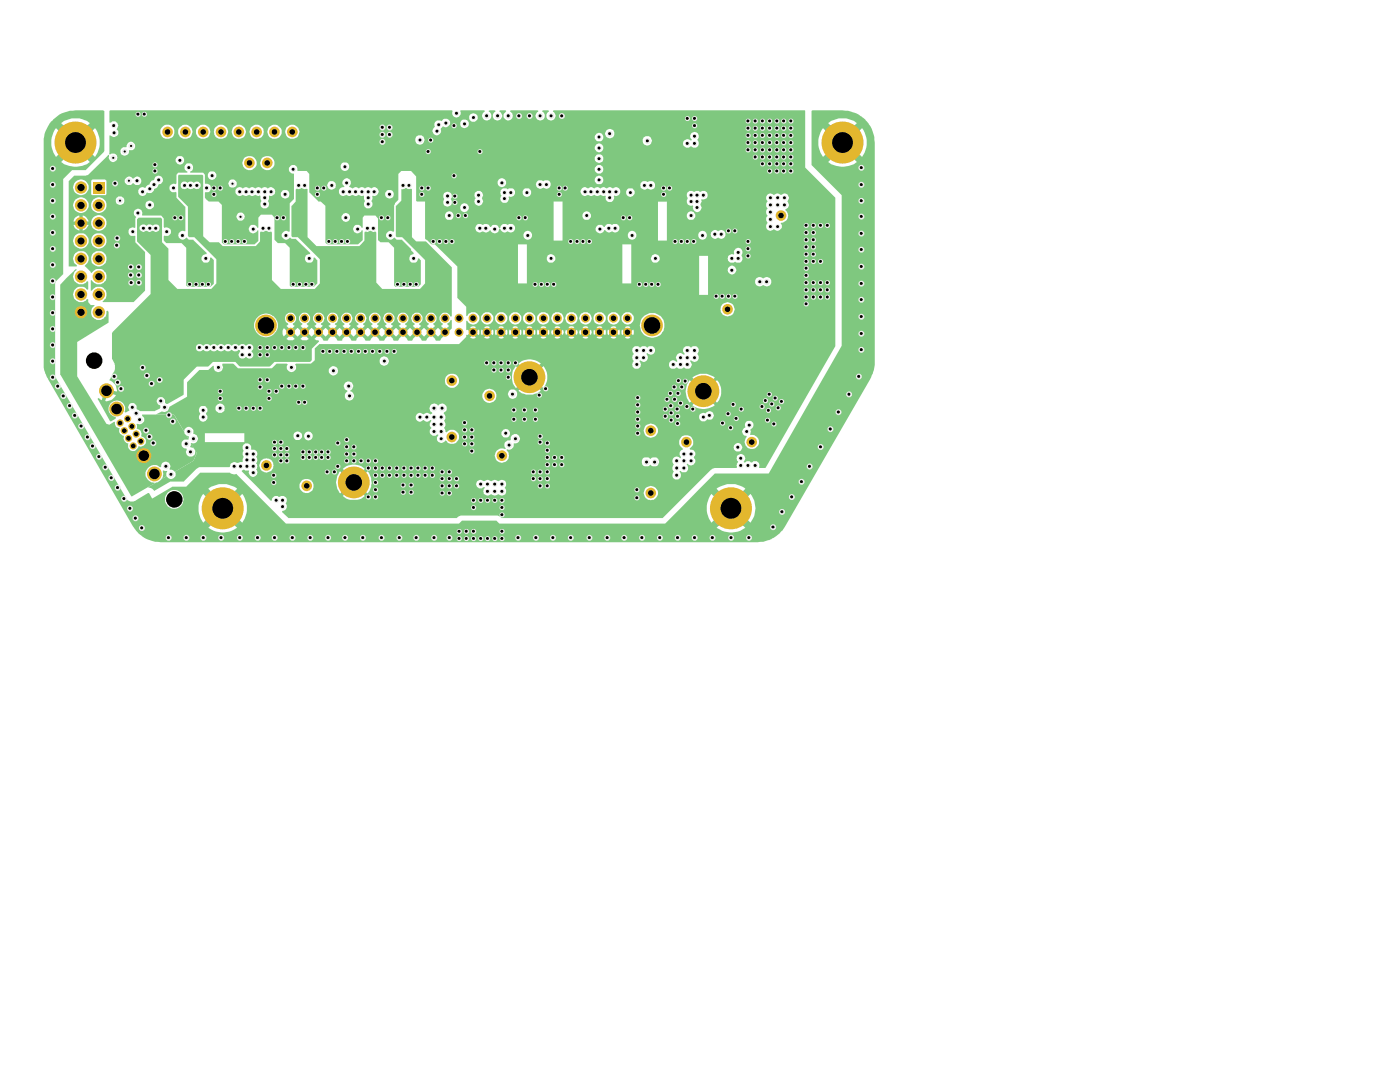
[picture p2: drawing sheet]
<svg xmlns="http://www.w3.org/2000/svg" width="279mm" height="216mm" viewBox="0 0 279 216" stroke-linecap="round" stroke-linejoin="round" font-family="sans-serif">
<g fill="#7fc87f">
<path d="M21.8 22.1l68.5-.1v.8a.88 .88 0 0 0 1.1 .5 .88 .88 0 0 0 .5-1.2l4.7-.1 .2 .1-.1 .2a.95 .95 0 0 0-.3 1.4 .95 .95 0 0 0 1.4 0 .95 .95 0 0 0-.3-1.4l.2-.3h1l.2 .1-.1 .2a.94 .94 0 0 0-.3 1.3 .94 .94 0 0 0 1.4 .2 .94 .94 0 0 0-.1-1.5h-.2l.2-.3h1.1l.1 .3a.94 .94 0 0 0-.3 1.4 .94 .94 0 0 0 1.5 0 .94 .94 0 0 0-.3-1.4l-.1-.1 .1-.2h5.4l.1 .3a.92 .92 0 0 0-.4 1.2 .92 .92 0 0 0 1.3 .3 .92 .92 0 0 0 .2-1.3l-.3-.2v-.2l1.2-.1 .2 .1-.1 .2a.95 .95 0 0 0-.3 1.4 .95 .95 0 0 0 1.5 0 .95 .95 0 0 0-.3-1.4l-.1-.1 .2-.2 50.2 .1v11.3l6 6.1v29.6l-13.9 24.2-1.2 .1-.1-.9-.5-.5h-.6l-.3 .3h-.2l-.3-.3h-.6l-.3 .3-.3-.2a.88 .88 0 0 0 .2-1 .88 .88 0 0 0-.9-.5l-.6 .4v.9l.2 .3-.2 .3-.1 .9h-4.4l-.7 .3-9.7 9.7h-32.1l-.8-.5h-7.4l-.7 .5h-33.6l-1.3-1.2 .1-.3a.88 .88 0 0 0 .8-.5 .88 .88 0 0 0-.2-1 .83 .83 0 0 0 .3-.8 .83 .83 0 0 0-.7-.6h11.8l.7 .5a3.4 3.4 0 0 0 3.7-.5l-2.2-2.2-2.2 2.2h-12.4l-.1 .1-1-.1a1.09 1.09 0 0 0-.7 .9h-.2l-2.9-3h8.7v.4a1.42 1.42 0 0 0 1.9 1 1.42 1.42 0 0 0 .7-2h4.7l.2 1.2 .6 1 2.2-2.2h1l2.2 2.2a2.68 2.68 0 0 0 .9-1.9h20.8l.2 .5 .4 .3h.6l.3-.2 .3 .1-.4 .7 .3 .6 .5 .3 .8-.3a1.37 1.37 0 0 0 1.6 0 .82 .82 0 0 0 1.3-.2h27.5l.3 .7a1.4 1.4 0 0 0 2.1 .3 1.4 1.4 0 0 0-.1-2.1l-.8-.4a1.45 1.45 0 0 0-1.5 1.5h-27.5l.1-.6-.2-.4v-.2a.84 .84 0 0 0 0-1.2 .84 .84 0 0 0-1.2 0 1.37 1.37 0 0 0-1.6 0 1.14 1.14 0 0 0-1.5 0l-.7-.2a1.13 1.13 0 0 0-.8 .8h-20.8l-.1-1.2-.3-.6h60.4l.2 .6 .3 .3h.7l.1-.2a.81 .81 0 0 0 .1-1.3v-.2h.3l.2 .2h.7a.87 .87 0 0 0 .3-1.4v-.3h.1a.87 .87 0 0 0 1.3 0 .87 .87 0 0 0-.1-1.2 .85 .85 0 0 0 .3-1.1 .85 .85 0 0 0-1-.5v-.3l.2-.2h8.5a.82 .82 0 0 0 .6 .9h.6l.3-.3 .3-.6-.3-.5a.84 .84 0 0 0-.9-.3 .84 .84 0 0 0-.6 .8h-8.5l.3-.2a1.44 1.44 0 0 0-.6-2 1.44 1.44 0 0 0-2 .6 1.44 1.44 0 0 0 .7 2l-.1 .1a.84 .84 0 0 0-.3 1.5l-.1 .2a.9 .9 0 0 0-1.3-.1 .9 .9 0 0 0-.1 1.3v.2a.92 .92 0 0 0 0 1.2l-.2 .8h-60.4l-.5-.7-2.2 2.2h-1l-2.2-2.2-.6 .9-.2 1.3h-4.7a1.41 1.41 0 0 0-1.6-.7 1.41 1.41 0 0 0-1 1.3h-8.7l-2.8-2.8v-.2l.2-.2 .4 .2h.8l-.1 .4a.99 .99 0 0 0 1 .9 1.02 1.02 0 0 0 .7-1.3l-.2-.2 .2-.2v-.6h.4l.4 .8a1.42 1.42 0 0 0 1.7 .4l.4-.2 .2-.3h14l2.2 2.2 2.2-2.2-.7-.6a3.3 3.3 0 0 0-3.7 .6h-14l.1-.2a1.43 1.43 0 0 0-.7-1.8 1.43 1.43 0 0 0-1.8 .5l-.3 .8h-.4v-.3l-.2-.1 .3-.7-.3-.5 .2-.4h47.4l.3 .8a1.34 1.34 0 0 0 1.7 .5h27.4v.2a.67 .67 0 0 0 .6 .6h.7l.4-.3 .2 .3a1.07 1.07 0 0 0 1.3-.2 .97 .97 0 0 0-.4-1.5h-.6l-.5 .3-.4-.3h-.7a.78 .78 0 0 0-.6 .9h-27.3l.1-.1a1.63 1.63 0 0 0 .2-2.4h.6a1.04 1.04 0 0 0 .8-1.2 .95 .95 0 0 0 1.2-.6 .95 .95 0 0 0-.5-1.2 .95 .95 0 0 0-1.3 .5v.7h-.6l-.4 .2a.86 .86 0 0 0 0 1.3v.2h-.1a1.48 1.48 0 0 0-2.1 1.3h-47.4v-.1a.8 .8 0 0 0-.4-1l-.9-.1 .1-.6-.6-.6a1 1 0 0 0-1.1 .6l.2 .7-.2 .5v.5l.2 .2-.2 1.2-.9 .2-.9-.2-.6 .4-.2 .6h-6l-.6 .4-2.5 2.5h-2.8l-3.1 1.9-.4-.5-.9-.3 1.7-.9h.2l1.9-1.3a.91 .91 0 0 0 1.2 .5 .91 .91 0 0 0 .4-1.4l3.7-2.2 .7-1.5-1.2-1.9 .1-.1a.97 .97 0 0 0 1.3-.7 .97 .97 0 0 0-.9-1.2l-.1-.1h2.4v1.8h7.9v-1.3h9.8a.82 .82 0 0 0 .5 .9h.6l.5-.4 .1-.4h.4a.87 .87 0 0 0 1.2 .8 .87 .87 0 0 0 .4-1.4 .87 .87 0 0 0-1.4 0l-.2 .6h-.4l-.1-.5-.7-.4-.7 .3-.2 .5h-9.8v-.5h-10.3v-.7a.94 .94 0 0 0-1-.5 .94 .94 0 0 0-.8 .9l-1.7-2.9h4.7a.85 .85 0 0 0 .9 1 .85 .85 0 0 0 .8-1h41.6v.3a.82 .82 0 0 0 .6 .6 .82 .82 0 0 0 .8-.3l.3 .2a.73 .73 0 0 0 1.1-.2l.3 .2a1.02 1.02 0 0 0 0 1.4 .87 .87 0 0 0 .3 1.5h.5l.6-.2-.2 .4a.89 .89 0 0 0 .4 1.2 .89 .89 0 0 0 1.2-.4l.1 .1a1.44 1.44 0 0 0 2 .4 1.44 1.44 0 0 0 .4-2h8.7v.3l.3 .5h1a.89 .89 0 0 0 .2-1.3h26.8l.3 .8a1.42 1.42 0 0 0 2.2 .2l.4-.8h16.8l.1 .4a.6 .6 0 0 0 .7 .4l.1 .3a1.4 1.4 0 0 0-.1 1.8 1.42 1.42 0 0 0 2.5-.3 1.42 1.42 0 0 0-1.6-1.9l.1-1.2a.87 .87 0 0 0 .5-.8 .87 .87 0 0 0-.5-.8l-.9 .1a.93 .93 0 0 0-.2 1.2l-.5 .3-.2 .5h-16.8a1.46 1.46 0 0 0-1.4-1.6 1.45 1.45 0 0 0-1.5 1.4h-26.8l-.3-.2a.94 .94 0 0 0-1.2 .7h-8.7l-.4-.4a1.45 1.45 0 0 0-1.9 .3l-.2-.1-.3-.7 .1-.2a1.5 1.5 0 0 0-.1-1.4l.3-.7h50.6l.2 .6 .3 .3h.7l.4-.5 .8 .1a.88 .88 0 0 0 .5-1 .88 .88 0 0 0-.9-.7l-.8 .5a.85 .85 0 0 0-1.2 .7h-50.6l-.3-.8 .5-.4a.9 .9 0 0 0-.2-1.1h49.3l.3 .2a3.7 3.7 0 0 0 4.2-.2l-2.3-2.3-2.2 2.3h-49.3l-.5-.4h-.3l-.6 .4a.97 .97 0 0 0-1.1-.4 .97 .97 0 0 0-.7 .9l.1 .6 .5 .4-.4 .3-.6-.3-.8 .3-.6-.3a.85 .85 0 0 0-.9 .8h-41.6l-.3-.7 .3-.5-.1-.6h1.7l.1 .6 .5 .4h.7l.1-.2a.62 .62 0 0 0 .4-.9 .89 .89 0 0 0-1-.8 .89 .89 0 0 0-.8 .9h-1.7l-.4-.4h-.7l-.4 .4a1.15 1.15 0 0 0 .2 1.2l-.3 .6h-4.7l-.3-.5h-3.6l1.2-.7a1.01 1.01 0 0 0 1.5-.8l3.5-2v-2.2h31.3l.1 .2a.79 .79 0 0 0 .6 .8v.1a.96 .96 0 0 0-.1 1.7 .96 .96 0 0 0 1.5-.8h25.6v.2a1.7 1.7 0 0 0 1.4 1.2l.8-.2 .4-.4 .2-1.1h2.2l.1 .1a.91 .91 0 0 0 1.4 .6 .91 .91 0 0 0 .2-1.4h.5l.6 .5a3.5 3.5 0 0 0 3.7-.4h29l.3 1.3 .6 .9 2.2-2.2h1l2.2 2.2 .2-.1a3.3 3.3 0 0 0-.2-4.3l-2.2 2.2h-1l-2.2-2.2-.6 .9-.3 1.3h-29l.1-.1-2.2-2.2-2.2 2.2h-.5l-.4-.3h-.7l-.3 .3-.3 .7h-2.2l-.1-.2a1.41 1.41 0 0 0-1.6-.9 1.41 1.41 0 0 0-1.1 1.4h-25.6l-.1-.3a.81 .81 0 0 0-.7-.6l.1-.3a.93 .93 0 0 0 .1-1.6 .93 .93 0 0 0-1.4 .6l-.1 .2h-31.3v-.7l.4-.4h51.1v.3a1.42 1.42 0 0 0 1.9 1.1 1.42 1.42 0 0 0 .7-2h10.8l.2 1.2 .6 1 2.2-2.2h1l2.3 2.2v-.2a2.98 2.98 0 0 0 .7-1.9h29l2.2 2.2 2.3-2.2-.4-.3a3.4 3.4 0 0 0-4.1 .3h-29l-.1-1.1-.6-1.2-2.3 2.2h-1l-2.2-2.2-.6 .8-.2 1.4-10.8-.1a1.38 1.38 0 0 0-1.6-.6 1.38 1.38 0 0 0-1 1.3h-51.1l2.1-2.1h1.8l1-.8a1.05 1.05 0 0 0 1.1 1.2 .95 .95 0 0 0 .7-1.3v-.3h2.2l.9 .9h6.8l.9-.9h2l.2 .2a.91 .91 0 0 0 .2 1.2 .91 .91 0 0 0 1.2 0h6.8v.2a.92 .92 0 0 0 1.4 .5 .92 .92 0 0 0 0-1.5 .92 .92 0 0 0-1.4 .5v.3h-6.8a1.02 1.02 0 0 0 .1-1.4h3.2l.6-.6h13.1v.3a.97 .97 0 0 0 1.7 .3h26l2.2 2.2 2-2.1h18.5a.82 .82 0 0 0 .5 .9l.8-.1 .3-.4 .1-.4h5.6l.1 .5 .4 .4h.6l.4-.3 .5 .3h.6l.3-.3 .5 .3h.6l.3-.3 .3-.6-.4-.6 .2-.2a.87 .87 0 0 0 1.3 .1 .87 .87 0 0 0 0-1.3l.1-.3a.87 .87 0 0 0-.4-1.3h-.6l-.3 .2-.5-.2-.8 .1a.83 .83 0 0 0-.1 1.4l-.2 .2a.84 .84 0 0 0-1.2-.2 .84 .84 0 0 0-.1 1.3v.3a1.01 1.01 0 0 0-1.6 .4v.1h-5.6l-.3-.7 .2-.1 .6 .3a.89 .89 0 0 0 .8-.5 .89 .89 0 0 0-.2-1l.2-.3a.87 .87 0 0 0 1.4 0 .87 .87 0 0 0-.4-1.3h-.6l-.3 .2-.5-.2h-.6l-.4 .2-.5-.2-.7 .1a1.04 1.04 0 0 0-.4 1.1l.3 .4a.85 .85 0 0 0 0 1.3l-.3 .7h-18.5l.2-.1-.3-.3a3.4 3.4 0 0 0-4.1 .3l-26-.1a.9 .9 0 0 0-.6-1.3 .9 .9 0 0 0-1.1 .8h-13.1l.1-.1v-2.4l.9-.8h27.9l1.3-1.3h.9a1.05 1.05 0 0 0 1.2 0h1.6l.5 .2 .7-.2h1.7l.4 .2 .7-.2h1.7l.4 .2 .7-.2h1.7a1.05 1.05 0 0 0 1.2 0h1.6l.6 .2a2.86 2.86 0 0 1 2.6 0l.7-.2h1.7l.7 .2a2.86 2.86 0 0 1 2.6 0l.6-.2h1.6a1.05 1.05 0 0 0 1.2 0h1.6l.5 .2 .7-.2h1.7l.7 .2 .4-.2-.6-.6-.5 .6h-1.7l-.6-.6-.6 .6h-1.6l-.6-.6-.6 .6h-1.6l-.6-.6-.6 .6h-1.6l-.6-.6-.5 .6h-1.7l-.6-.6-.5 .6h-1.7l-.5-.6-.6 .6h-1.6l-.6-.6-.6 .6h-1.7l-.5-.6-.6 .6h-1.7l-.6-.6-.5 .6h-1.7l-.6-.6-.6 .6h-1.6l-.6-.6-.6 .6h-.9l.1-.2v-.3h.3l.6-.6h1l.6 .6 .2-.6h.3l.2 .6 .5-.6h1l.6 .6 .2-.6h.3l.2 .6 .6-.6h.9l.6 .6 .2-.6h.3l.2 .6 .6-.6h1l.5 .6 .2-.6h.3l.2 .6 .6-.6h1l.6 .6v-.6h.4l.2 .6 .5-.6h1.1l.6 .6v-.6h.4l.1 .6 .6-.6h1.1l.5 .6 .2-.6h.3l.1 .6 .6-.6h1.1l.5 .6 .2-.6h.3l.1 .6 .6-.6h1l.6 .6 .2-.6h.3l.1 .6 .6-.6h1l.6 .6 .2-.6h.3l.2 .6 .5-.6h1l.6 .6 .2-.6h.3l.2 .6 .5-.6h1l.6 .6 .1-.1v-1l-.7 .5h-1l-.5-.5-.2 .5h-.3l-.1-.5-.7 .5h-1l-.5-.5-.2 .5h-.3l-.1-.5-.7 .5h-1l-.6-.5-.1 .5h-.3l-.2-.5-.6 .5h-1l-.6-.5-.1 .5h-.3l-.2-.5-.5 .5h-1.1l-.6-.5-.1 .5h-.3l-.2-.5-.5 .5h-1.1l-.6-.5-.1 .5h-.4v-.5l-.6 .5h-1.1l-.5-.5-.2 .5h-.4v-.5l-.6 .5h-1l-.6-.5-.2 .5h-.3l-.1-.5-.6 .5h-1l-.6-.5-.2 .5h-.3l-.1-.5-.7 .5h-.9l-.6-.5-.2 .5h-.3l-.1-.5-.7 .5h-1l-.5-.5-.2 .5h-.3l-.1-.5-.7 .5h-1l-.6-.5h-.3v-.5h.8l.6 .5 .6-.5h1.6l.6 .5 .6-.5h1.7l.5 .5 .6-.5h1.7l.6 .5 .5-.5h1.7l.6 .5 .6-.5h1.6l.6 .5 .5-.5h1.7l.5 .5 .6-.5h1.7l.5 .5 .6-.5h1.6l.6 .5 .6-.5h1.6l.6 .5 .6-.5h1.6l.6 .5 .6-.5h1.7l.5 .5 .6-.5-.4-.2-.7 .2h-1.7a1.05 1.05 0 0 0-1.2 0h-1.6l-.7-.2a2.86 2.86 0 0 1-2.5 0l-.8 .2h-1.6l-.7-.2a2.86 2.86 0 0 1-2.6 0l-.6 .2h-1.7a1.05 1.05 0 0 0-1.1 0h-1.6l-.6-.2-.6 .2h-1.7l-.4-.2-.7 .2h-1.7l-.4-.2-.7 .2h-1.7a1.05 1.05 0 0 0-1.2 0h-1.6l-.4-.2-1.6 .2v-.4h34.7a2.45 2.45 0 0 0 3.3 2.3 2.45 2.45 0 0 0 .9-3.9 2.45 2.45 0 0 0-4 .5l-.2 1.1h-34.7v-.8l.2-.1a1.28 1.28 0 0 0 1.4 .8 1.28 1.28 0 0 0 1.1-1.3h.3v.3a1.24 1.24 0 0 0 1.4 1 1.24 1.24 0 0 0 1.1-1.3h.3v.3a1.24 1.24 0 0 0 1.3 1 1.24 1.24 0 0 0 1.2-1.3h.3v.3a1.24 1.24 0 0 0 1.3 1 1.24 1.24 0 0 0 1.2-1.3h.3v.3a1.24 1.24 0 0 0 1.3 1 1.24 1.24 0 0 0 1.1-1.3h.4v.3a1.24 1.24 0 0 0 1.3 1 1.24 1.24 0 0 0 1.1-1.3h.4l.1 .5a1.23 1.23 0 0 0 1.4 .7 1.23 1.23 0 0 0 1-1.2h.3l.1 .5a1.23 1.23 0 0 0 1.4 .7 1.23 1.23 0 0 0 1-1.2h.3l.1 .5a1.24 1.24 0 0 0 1.4 .7 1.24 1.24 0 0 0 1-1.2h.3v.3a1.24 1.24 0 0 0 1.4 1 1.24 1.24 0 0 0 1.1-1.3h.3v.3a1.24 1.24 0 0 0 1.4 1 1.24 1.24 0 0 0 1.1-1.3h.3v.3a1.24 1.24 0 0 0 1.7 .9 1.24 1.24 0 0 0 .5-1.9 1.24 1.24 0 0 0-1.9 0l-.3 .7h-.3l-.1-.5-.3-.4a1.25 1.25 0 0 0-1.3-.2 1.25 1.25 0 0 0-.8 1.1h-.3v-.3a1.3 1.3 0 0 0-1-.9 1.3 1.3 0 0 0-1.3 .5l-.2 .7h-.3a1.51 1.51 0 0 0-.8-1.2 1.43 1.43 0 0 0-1.6 .7l-.1 .5h-.3a1.51 1.51 0 0 0-.8-1.2 1.43 1.43 0 0 0-1.6 .7l-.1 .5h-.3a1.4 1.4 0 0 0-.9-1.2 1.4 1.4 0 0 0-1.5 .7l-.1 .5h-.4l-.3-.9a1.36 1.36 0 0 0-1.7 0l-.3 .4-.1 .5h-.4v-.5l-.4-.4a1.25 1.25 0 0 0-1.3-.2 1.25 1.25 0 0 0-.7 1.1h-.3v-.3a1.25 1.25 0 0 0-1-.9 1.25 1.25 0 0 0-1.2 .5l-.3 .7h-.3l-.1-.5-.4-.4a1.25 1.25 0 0 0-1.3-.2 1.25 1.25 0 0 0-.7 1.1h-.3v-.3a1.25 1.25 0 0 0-1-.9 1.25 1.25 0 0 0-1.2 .5l-.3 .7h-.3l-.1-.5-.4-.4a1.4 1.4 0 0 0-2 .5l-.2-.1v-1.3h50.8a1.45 1.45 0 0 0 1 1.3 1.45 1.45 0 0 0 1.6-.5 1.42 1.42 0 0 0-.8-2.1 1.42 1.42 0 0 0-1.8 1.3h-50.8v-.5l-1.7-1.8v-6.2l-4.5-4.4h16.6v7.8h1.8v-5h3.9a.82 .82 0 0 0 .5 .8l.8-.1a.87 .87 0 0 0 .4-1 .87 .87 0 0 0-1-.6 .94 .94 0 0 0-.7 .9h-3.9v-2.8h19v7.8h1.8v-5h3.9l.4 .7 .8 .1a.86 .86 0 0 0 .4-1.3h8v7.7h1.8v-2.6h9.4v.3a.91 .91 0 0 0 1.5 .4 1.13 1.13 0 0 0 1.6-.1 .93 .93 0 0 0-.2-1.2 .93 .93 0 0 0-1.2-.1 1.13 1.13 0 0 0-1.5 .1l-.2 .6h-9.4v-2.3h3.9l.1 .2a.82 .82 0 0 0 1.3 .5l.4-.7a.89 .89 0 0 0-.9-.9 .89 .89 0 0 0-.9 .9h-3.9v-2.3h3.9l.1 .4 .5 .4h.6l.2-.2 1.1 .2a1.01 1.01 0 0 0 .3-1.5 .87 .87 0 0 0-.5-1.5 .87 .87 0 0 0-.9 1.2l-.2 .2-.4-.1-.5 .3-.3 .6h-3.9v-.5h-9.8l-.6-.4-.8 .3-.2 .6h-3.9v-2.8h-39.9l-1.3-1.1v-.7h19.7v.2a.87 .87 0 0 0 1.3 .5 .87 .87 0 0 0 0-1.5 .87 .87 0 0 0-1.3 .5v.3h-19.7v-1.5h10a1 1 0 0 0 1 .9l.5-.3 .8 .3 .5-.3 .2-.2 .2 .2a.9 .9 0 0 0 1 .4 .9 .9 0 0 0 .6-.9l1 .8 .7-.3a.9 .9 0 0 0 1.3-.1 .9 .9 0 0 0-.3-1.3h-.7l-.2 .2-1-.2a.82 .82 0 0 0-.6 .8h-.2l-.5-.6-.9 .1-.2 .3h-.2l-.5-.6h-.6l-.3 .2-1-.2-.3 .3-.3 .5h-10v-2.5h4a.82 .82 0 0 0 .5 .9l.9-.1a.87 .87 0 0 0-.1-1.5 .87 .87 0 0 0-1.3 .7h-4v-1.6h7.1v.3a.87 .87 0 0 0 1.3 .5 .87 .87 0 0 0 0-1.5 .87 .87 0 0 0-1.3 .5v.2h-7.1v-1h3.7a.85 .85 0 0 0 .9 .8 .85 .85 0 0 0 .8-1h4.5l.2 .6 .5 .3a.99 .99 0 0 0 1-.9l-.2-.6h3.6l.1 .4 .5 .5h.6l.3-.3h9.2v7.8h1.8v-1h13v.2a.87 .87 0 0 0 1.3 .5 .87 .87 0 0 0 0-1.5 .87 .87 0 0 0-1.3 .5v.3h-13v-1.3h6.6l.1 .4 .6 .5 .8-.3 .2-.4 .8 .5 .7-.3a.9 .9 0 0 0 1.4-.1 .9 .9 0 0 0-.4-1.3h-.7l-.1 .2-1.1-.2-.6 .6-.5-.4h-.6l-.5 .4-.1 .4h-6.6v-2.7h3.9a.82 .82 0 0 0 .6 .9l.8-.1a.87 .87 0 0 0-.1-1.5 .87 .87 0 0 0-1.3 .7h-3.9v-2.8h-11l.3-.6v-.4a.85 .85 0 0 0 1.2-.8h1.5v.2a.86 .86 0 0 0 1 .7 .86 .86 0 0 0 .7-1h9.8l.3 .5a.82 .82 0 0 0 1.2 .1 .9 .9 0 0 0 1.3 0 .92 .92 0 0 0 1.3 0l.5 .2h.4a1.01 1.01 0 0 0 1.4 1.1h9.1v7.8h1.8v-1h6.3v.2a.87 .87 0 0 0 1 .6 .87 .87 0 0 0 .7-1.1h.7l.1 .3a.82 .82 0 0 0 1.3 .5l.2-.1a.84 .84 0 0 0 1.2 0 .84 .84 0 0 0 0-1.2 .84 .84 0 0 0-1.2-.1l-.6-.2a.99 .99 0 0 0-1 .8h-.7l-.2-.3a.85 .85 0 0 0-1-.3 .85 .85 0 0 0-.5 .9h-6.3v-1.8h19.8v.2a.92 .92 0 0 0 .7 .6 .92 .92 0 0 0 .9-.3l.5 .4a.86 .86 0 0 0 .9-.5 .86 .86 0 0 0-.1-1l.1-.2a1.42 1.42 0 0 0 1.3-.9 1.42 1.42 0 0 0-.5-1.6l.1-.2a.93 .93 0 0 0 .3-1.6l.4-.6-.3-.6-.2-.2-.5-.1-.6 .3-.9-.3-.6 .3a.84 .84 0 0 0-1.2-.1 .84 .84 0 0 0 0 1.2v.3l-.3 .3v.5l.3 .4v.2l-.3 .4v.4l.3 .4v.3l-.3 .2v.5l.3 .5-.3 .8h-19.8v-2.2h4v.3l.3 .5 .8 .1a.86 .86 0 0 0 .3-1.6 .86 .86 0 0 0-1.4 .7h-4v-2.8h-10.9h14.9a.78 .78 0 0 0 .3 .8 .78 .78 0 0 0 .9 0v.1a.87 .87 0 0 0 .7 1.2 .87 .87 0 0 0 1-.9l-.2-.5 .2-.7v-.4a.93 .93 0 0 0 1.2-.5 .93 .93 0 0 0-.5-1.2h-.6l-.2 .2-.5-.2h-.5l-.2 .2-1.1-.2a1.01 1.01 0 0 0-.4 1.5l-.1 .6h-14.9l.1-.2a.78 .78 0 0 0 .2-.9h.5a.9 .9 0 0 0 .8-.7h1.2v.2a.88 .88 0 0 0 1.4 .5 .88 .88 0 0 0-.2-1.5l-.9 .1-.3 .5v.2h-1.2a.83 .83 0 0 0-.4-.9 .83 .83 0 0 0-1 .1 1.39 1.39 0 0 0-1.4 0 .7 .7 0 0 0-1.1 0l-.2-.1a.7 .7 0 0 0-1 .1 1.39 1.39 0 0 0-1.4 0 .84 .84 0 0 0-1-.2 .84 .84 0 0 0-.5 .9h-9.8l-.3-.6-.9-.1-.3 .2-.2 .6h-1.5a.82 .82 0 0 0-.5-.8h-.7l-.2 .2-.3-.2h-.7a.97 .97 0 0 0-.4 1.3l.1 .2-.3 .5h-3.6l.1-.2a.95 .95 0 0 0-.5-1.3h-.6l-.1 .2a.81 .81 0 0 0-.2 1.2l-.2 .7h-4.5l-.3-.5a.85 .85 0 0 0 0-1.2 .85 .85 0 0 0-1.1 0 .85 .85 0 0 0-.2 1.1l-.1 .8h-3.7v-.2l-1.7-.1v-3.6h16.2a.84 .84 0 0 0 .7 .8 .84 .84 0 0 0 .9-.5h6l.3 .6 .5 .3 .7-.3a.92 .92 0 0 0 1.5-.4h17.9v.4l.7 .4 .8-.2a.88 .88 0 0 0 1.4-.1 .88 .88 0 0 0-.5-1.4h-.6l-.2 .2-1-.2a.82 .82 0 0 0-.6 .9h-17.9l-.2-.8-.3-.2h-.6l-.3 .1-1-.1-.5 .4-.1 .4h-6l.1-.6-.2-.3h17.9v.2l.3 .6h1.1a.87 .87 0 0 0-.1-1.5 .87 .87 0 0 0-1.3 .7h-17.9l-.1-.2a.85 .85 0 0 0-1 0 .85 .85 0 0 0-.4 .8h-16.2v-1.3l-1.1-1.1h-1.9l-.6 .6v5.2l-.7 .7-.1 .4v5.1l-.3 .1a.9 .9 0 0 0-1.3 .4 .9 .9 0 0 0 .4 1.2 .9 .9 0 0 0 1.2-.4l.5 .4h1.1l1.7 1.8v.4l.5 .5v.2a.89 .89 0 0 0-.8 .7 .89 .89 0 0 0 .5 1l.9-.1 .4-.7 .5 .3v4.8l-.5 .5h-4.6l-.2-.2v-7.6l-1.1-1.1h-1.7l-.5-.4v-4.3l-.5-.6h-2.2l-.3 .4v2l-.3 .1v-.2l-.5-.4-.7 .1a.86 .86 0 0 0-.2 1.3l.8 .3 .5-.3 .1-.3h.3v1.9l-.9 .9h-6.1l-.5-.4v-5h3.3v.2a.88 .88 0 0 0 1.1 .6 .88 .88 0 0 0 .5-1.2 .88 .88 0 0 0-1.3-.3l-.3 .5v.2h-3.3v-2.3l-.9-.9h-.5l-1.8-1.8v-.1h5.9v.1a.91 .91 0 0 0 1.6 .5h.1a.82 .82 0 0 0 1.1 0 .9 .9 0 0 0 1.2 0l.5 .2h.5l.2 1.1a.91 .91 0 0 0 .3 1.4h.6l.3-.2a.81 .81 0 0 0 .1-1.3 .73 .73 0 0 0 .1-.9l.2-.2 .4 .1 .6-.3h1.5a.88 .88 0 0 0 1.4 .7 .88 .88 0 0 0-.2-1.6l-.9 .1-.3 .5v.3h-1.5l.2-.5a.91 .91 0 0 0-1.4-.7l-.6-.3-.7 .3-.6-.3-.6 .3-.2-.1a.7 .7 0 0 0-1.1 .1l-.6-.3-.1-.1a.87 .87 0 0 0 .2-1.3 .87 .87 0 0 0-1.2-.2 .87 .87 0 0 0-.1 1.3l.1 .3-.7 .2-.4 .4v.4h-5.9v-1.3h3.6l.2 .6 .8 .2 .7-.4v-.8a1.05 1.05 0 0 0-1.3-.4l-.4 .8h-3.6v-2.3l-.5-.6h-1.8l-.2-.8h8.8a.85 .85 0 0 0 .6 .8 .85 .85 0 0 0 .9-.3h49.2l.1 .4 .2 .3 .3 .1h.6a.95 .95 0 0 0 .5-.8 .95 .95 0 0 0-.5-.9h-.6l-.3 .2-.2 .3-.1 .4h-49.2a.87 .87 0 0 0-.3-1.4l-.9 .1-.3 .5v.3h-8.8l-.4-.4h-.6a.92 .92 0 0 0-.6 1.1 .92 .92 0 0 0 1.1 .7v5l-.9 .9-.1 5.6a.95 .95 0 0 0-1.1 0 .95 .95 0 0 0-.3 1.1l.7 .5h.2l.6-.4 .4 .3h.9l2.8 2.8v.2h-.3a.89 .89 0 0 0-.7 .8 .89 .89 0 0 0 .5 .9l.8-.1 .5-.9h.1l.5 .5v4.7l-.6 .6h-4.6l-.3-.2v-7.6l-.9-.9h-1.4l-.7-.7v-4.4l-.5-.6h-2.2l-.5 .6v2l-.2 .1-.1-.2a1.05 1.05 0 0 0-1.3-.3 .86 .86 0 0 0-.1 1.3l.7 .3 1-.6v2.1l-.8 .7h-6.1l-.4-.4v-5.1h2.9l.5 .7h.6a.85 .85 0 0 0 .5-1 .85 .85 0 0 0-.9-.6 .85 .85 0 0 0-.7 .9h-2.9v-2.4l-.7-.7h-1.9l-.8-.7 .1-1.1 6-.1 .1 .4a.94 .94 0 0 0 1.4 .2 .9 .9 0 0 0 1.3 0 .81 .81 0 0 0 1.2 0l.5 .2h.5l.2 1.1a.91 .91 0 0 0 .3 1.4h.7l.1-.2a.81 .81 0 0 0 .1-1.3l.3-.4 .1-.7 .4 .1 .5-.3h1.3a.88 .88 0 0 0 1.4 .7 .88 .88 0 0 0-.2-1.6l-.8 .1-.4 .5v.3h-1.2l.1-.2a.96 .96 0 0 0-.4-1.1 .96 .96 0 0 0-1.2 .1l-.4-.3-.6 .3-.8-.3-.6 .3a.7 .7 0 0 0-1.1 0l-.6-.3-.7 .3-.2-.1a.86 .86 0 0 0-.9 0 .86 .86 0 0 0-.4 .8h-5.3l.2-.2a.89 .89 0 0 0 .1-1.1 .89 .89 0 0 0-1-.3h4.5l.3 .6a.9 .9 0 0 0 1.4-.5 .86 .86 0 0 0-.7-1 .86 .86 0 0 0-1 .9h-4.6v-1.7h.6v.2a.84 .84 0 0 0 1.4 .4 .84 .84 0 0 0-.3-1.4l-.8 .1-.3 .5v.2h-.6l-.3-.5h-2.6v-.3a.87 .87 0 0 0 .5-.8 .87 .87 0 0 0-.5-.8l-.8 .1a.92 .92 0 0 0 .2 1.6l-.1 .2h-1.7l-.4 .4-.1 1.8h-.6l-.6 .4v.2a.87 .87 0 0 0 .5 1.1l.6-.1 .2 .1v1.1l1.8 1.7v4.9h-.3a.87 .87 0 0 0-1 .6 .87 .87 0 0 0 .4 1.1 .87 .87 0 0 0 1.2-.4l.4 .4h.9l2.6 2.7v.2h-.2a.87 .87 0 0 0-.8 .8 .87 .87 0 0 0 .6 .9l.8-.1 .4-.9h.2l.5 .5v4.7l-.7 .6h-4.5l-.3-.2v-7.6l-1-.9h-3l-.5-.5v-.8l.1-.2 .7 .1a.89 .89 0 0 0 .5-1.2 .89 .89 0 0 0-1.2-.4l-.1-1.9-.5-.6h-3.8v-.3a.8 .8 0 0 0-1-1l-.6 .4a.73 .73 0 0 0 .4 1.2l-.2 .3v1.8l-.2 .1a.86 .86 0 0 0-1.1 .5 .86 .86 0 0 0 .5 1.1h.8v1.2l2 2v7.7l-2.3 2.3h-6.1v-.3a1.56 1.56 0 0 0 .6-1.5 1.56 1.56 0 0 0-1.1-1.3l-1.1 .1-.6 .7h-.3v-2l.2-.1a1.74 1.74 0 0 0 2.4 .6 1.55 1.55 0 0 0 .3-2.2 1.55 1.55 0 0 0-2.1-.4l-.5 .5h-.3v-.1l-1.2-1.1v-.2a1.59 1.59 0 0 0 .8-1.4h.5v.3a1.55 1.55 0 0 0 1.9 1.2 1.55 1.55 0 0 0 1.1-2.1 1.55 1.55 0 0 0-2.2-.8l-.6 .6-.2 .8h-.5a1.52 1.52 0 0 0-.8-1.4 1.52 1.52 0 0 0-1.7 .2 1.72 1.72 0 0 0 .2 2.7l-1.7 .1v-5.1h.9l.1 .5a1.52 1.52 0 0 0 1.7 1 1.52 1.52 0 0 0 1.3-1.5h.5v.2a1.55 1.55 0 0 0 2.4 1 1.55 1.55 0 0 0 0-2.5 1.55 1.55 0 0 0-2.4 .9v.4h-.5a1.63 1.63 0 0 0-2.2-1.5l-.7 .6-.2 .9h-.9v-3.2h.9a1.56 1.56 0 0 0 1.2 1.2v-1.2h.7v1.2l.1-.1a1.63 1.63 0 0 0 1.1-1.1h-4v-.4h4.5v.3a1.55 1.55 0 0 0 2.4 1 1.55 1.55 0 0 0 0-2.6 1.55 1.55 0 0 0-2.4 1v.3h-4.5v-.3h2.1v-1.2h.7v1.2h1.2a1.56 1.56 0 0 0-1.5-1.3 1.56 1.56 0 0 0-1.6 1.3h-.9v-3.2h.9l.1 .5a1.52 1.52 0 0 0 1.7 1 1.52 1.52 0 0 0 1.3-1.5h.5v.2a1.54 1.54 0 0 0 1.7 1.3 1.54 1.54 0 0 0 1.3-1.6h7.8v.2a1 1 0 0 0 1.1 .6 .87 .87 0 0 0 .6-1 .87 .87 0 0 0-1-.7l-.5 .3-.2 .6h-7.8l-.2-.9h2.1v.2a.88 .88 0 0 0 1.4 .5 .88 .88 0 0 0-.2-1.5h-.7l-.3 .3-.2 .5h-2.1a1.54 1.54 0 0 0-1.7-.5 1.54 1.54 0 0 0-1.1 1.5h-.5v-.4a1.59 1.59 0 0 0-1.7-1.2 1.59 1.59 0 0 0-1.4 1.6h-.9v-3.6h.9l.1 .5a1.52 1.52 0 0 0 2.4 .7h1.1l.2 .3h2.7l.1-.2v-.4h6.4a.86 .86 0 0 0 .8 .8 .86 .86 0 0 0 .9-.7 1.02 1.02 0 0 0 1.5-.7 .87 .87 0 0 0 .8-.8l.3-.2a.86 .86 0 0 0 .3-1.4 .86 .86 0 0 0-1.4 .5 1.52 1.52 0 0 0-1 1l-.4 .2-.4 .5a.9 .9 0 0 0-.9-.1 .9 .9 0 0 0-.5 .9h-6.4v-2.2h3.7l.1 .4 .5 .4h.6l.3-.3h.3l.4 .3 .8-.1a.86 .86 0 0 0 .1-1.3 .86 .86 0 0 0-1.3 .1l-.8-.4a.99 .99 0 0 0-1 .9h-3.7l-.3-.3h-2.4l-.3 .3v2.5h-1.1a1.57 1.57 0 0 0-.3-2.7 1.57 1.57 0 0 0-2.2 1.5h-.9v-1.3l1.1-1.1h2.4l.4-.1 4-4 .2 .1v.2a.93 .93 0 0 0 .6 1.1h.3l.5-.3h11.8a.87 .87 0 0 0 .6 .8 .87 .87 0 0 0 1-.3h11.7l.1 .3a1.41 1.41 0 0 0 1.6 1.2 1.41 1.41 0 0 0 1.2-1.5h.7l.1 .3a1.41 1.41 0 0 0 2 1 1.41 1.41 0 0 0 .4-2.1h64.3v.1a.89 .89 0 0 0 1.5 .5 .89 .89 0 0 0-.3-1.5l-.9 .1-.3 .5v.3h-64.3v-.2a1.5 1.5 0 0 0-2.5 1h-.7l-.1-.5a1.46 1.46 0 0 0-1.6-.9 1.46 1.46 0 0 0-1.2 1.4h-11.7l.1-.3a.87 .87 0 0 0-.5-1h-.8l-.4 .5v.3h-11.7a.97 .97 0 0 0-.4-1.4l-1.1 .2v-.6h2.2v.2a.87 .87 0 0 0 1.1 .6 .87 .87 0 0 0 .6-1h.7l.5-.5h91.8a.86 .86 0 0 0 1.2 .8 .86 .86 0 0 0 .3-1.4 .86 .86 0 0 0-1.4 .2l-.1 .4h-91.8v-.7l-.5-.4a.68 .68 0 0 0-.9 .2l-.3 .8h-.6l-.4 .2-.2 .6h-2.2v-2.3h61.1a.95 .95 0 0 0 1.2 .9 .95 .95 0 0 0 .5-1.5h34.1l.1 .5 .5 .4 9-.1v.2a.95 .95 0 0 0 .7 .7 .95 .95 0 0 0 1-.4h6.3l.1 .4 .5 .5h.6l.3-.3 .5 .3a1.03 1.03 0 0 0 1.1-.5v-.6l-.2-.6a.84 .84 0 0 0 0-1.2 .84 .84 0 0 0-1.3 0 .84 .84 0 0 0 .2 1.3l-.3 .1-.7-.2-.7 .4-.1 .4h-6.3a1.1 1.1 0 0 0-.5-1.4h-.6l-.5 .2-.1 .7h-8.2l.1-.2a.89 .89 0 0 0-.1-1.2h.6l.1 .2a.92 .92 0 0 0 1.4 .5 .92 .92 0 0 0 0-1.5 .92 .92 0 0 0-1.4 .5l-.1 .3h-.6a.89 .89 0 0 0-1.4 .6h-34.1l-.4-.3h-.7l-.4 .3-.2 .6h-61.1l.1-.9 1 .3 .6-.4 .1-.6h8.4a1.4 1.4 0 0 0 1.4 1.4 1.4 1.4 0 0 0 1.4-1.4h.8v.3a1.46 1.46 0 0 0 1.5 1.1 1.46 1.46 0 0 0 1.3-1.4h.7v.3a1.46 1.46 0 0 0 1.6 1.1 1.46 1.46 0 0 0 1.3-1.4h.7l.1 .3a1.41 1.41 0 0 0 1.5 1.1 1.41 1.41 0 0 0 1.2-1.4h.7l.3 .8 .4 .4a1.25 1.25 0 0 0 1.4 0l.5-.4 .3-.8h.7l.2 .8 .5 .4a1.25 1.25 0 0 0 1.4 0l.3-.2 .4-.5 .1-.5h.6l.5 1 .5 .3a1.45 1.45 0 0 0 1.9-1.3h.7l.2 .8 .5 .4a1.25 1.25 0 0 0 1.4 0l.5-.4 .3-.9h26.5a.91 .91 0 0 0 1.1 .8 .91 .91 0 0 0 .6-1.3l.3-.5a.99 .99 0 0 0 1.5-.5h2.1v.2a.86 .86 0 0 0 1.4 .4 .86 .86 0 0 0-.3-1.4l-.8 .1-.3 .5v.2h-2.1l-.1-.6a1.05 1.05 0 0 0-1.2-.3l-.4 .4-.3-.2a1 1 0 0 0-1.1 .6l.1 .7-.5 .9h-26.5l-.1-.2a1.41 1.41 0 0 0-1.6-1.1 1.41 1.41 0 0 0-1.2 1.4h-.7v-.3a1.54 1.54 0 0 0-1.9-1 1.38 1.38 0 0 0-1 1.3h-.6l-.1-.3a1.41 1.41 0 0 0-1.6-1.1 1.41 1.41 0 0 0-1.2 1.4h-.7l-.1-.3a1.41 1.41 0 0 0-1.5-1.1 1.41 1.41 0 0 0-1.3 1.4h-.7v-.3a1.41 1.41 0 0 0-1.6-1.1 1.41 1.41 0 0 0-1.2 1.4h-.7l-.1-.3a1.41 1.41 0 0 0-1.5-1.1 1.41 1.41 0 0 0-1.3 1.4h-.7v-.3a1.41 1.41 0 0 0-1.6-1.1 1.41 1.41 0 0 0-1.2 1.4h-.8v-.3a1.41 1.41 0 0 0-1.6-1.1 1.41 1.41 0 0 0-1.2 1.4h-8.4l-.3-.5a.95 .95 0 0 0-.3-1.6h-.6l-.3 .3h-.3v-1.1h71.8a.82 .82 0 0 0 .5 .9 1.03 1.03 0 0 0 1.2-.6 .86 .86 0 0 0-.7-1.1 .86 .86 0 0 0-1 .8h-71.8z"/>
<path d="M37.3 86.9l.4 .1v.6z"/>
<path d="M14.8 53.9l.4-.2 .1 .1a1.62 1.62 0 0 0-.7 1.6 1.62 1.62 0 0 0 1.1 1.3 1.66 1.66 0 0 0 1.7-.6l.2 .1v1.5h-.2a1.59 1.59 0 0 0-1.8-.4 1.59 1.59 0 0 0-1 1.5 1.74 1.74 0 0 0 1.1 1.5 1.66 1.66 0 0 0 1.7-.6l.2 .1v.5l.5 .6 .8 .1a1.62 1.62 0 0 0-.7 1.5 1.62 1.62 0 0 0 1.1 1.3 1.65 1.65 0 0 0 1.9-1.7l.2-.1 .3 .2v2.1l-6.3 3.9v6.9l5.8 9.5 .6 .1 1.1-.5a1.18 1.18 0 0 0 1 1.3 1 1 0 0 0 .8 1.4 1.26 1.26 0 0 0 1 1.7 1 1 0 0 0 .1 1.1 1 1 0 0 0 1.2 .2l.5-.5 .1-.3a1.07 1.07 0 0 0 1.5-.7 1.07 1.07 0 0 0-.9-1.4 1.13 1.13 0 0 0-.9-1.5v-.9a.95 .95 0 0 0 1.3-.4 .95 .95 0 0 0-.2-1.2v-.3h6.3l2 3.4 .1 .4 .9 1.1-.9 .1a.96 .96 0 0 0-.6 1.1 .96 .96 0 0 0 1.1 .8 1.01 1.01 0 0 0 0 1.1 1.01 1.01 0 0 0 1.1 .4 .97 .97 0 0 0 .5-1.1 .97 .97 0 0 0-1-.8l.2-.8 1.2 2-.7 1.5-3.7 2.2-.6-.4h-.4v-.2a.9 .9 0 0 0-.7-1.3 .9 .9 0 0 0-1 .9l-.3 .1a1.78 1.78 0 0 0-2.8 .9 1.78 1.78 0 0 0 2 2.2l-4.8 2.8-.1-.1-14.2-24.2v-18z"/>
<path d="M32.5 93.9l.9 .1-.2 .4 .1 .6-1.1 .7a2.23 2.23 0 0 0 .3-1.8z"/>
<path d="M35.6 34.9h4.8l.2 .1v12.2l1.2 1.1h1.9l.7 .8h6.7l.8-.9 .1-2a1.2 1.2 0 0 0 1.2-.1l.5 .2 .5-.1 .1 .2v9.5l1.7 1.8h6.8l1-1.1v-4.9l-4.4-4.4h-1.1l-.1-.1v-6.1l.8-.9 .1-2.5 .5 .1 .7-.3 .5 .3h.6v9.5l1.8 1.8h8.5l1-1.1 .1-1.8 .5 .1 .5-.2a1.2 1.2 0 0 0 1.2 .1l.1 10.2 1.2 1.3h7.5l1-1.1v-4.7l-4.5-4.6h-1.1l-.2-.1v-6.1l1.1-1.1v-2.2l.7-.1 .1-.2 .7 .3 .5-.1 .1 9.6 .9 .9h1.9l5.2 5.1v9.8l-.3 .1a1.14 1.14 0 0 0-1.8-.5 1.14 1.14 0 0 0 .3 1.9l-.1 .3-.3 .1 .8 .8 .9-.8-.5-.4 .9-.8 .1 1.7-2.2 2.1-.2 .4h-.8l-1-1.2-1 1.2h-.8l-1-1.2-1 1.2h-.8l-1-1.2-1 1.2-.9-.1v-.3l-.9-.8-1 1.2h-.8l-1-1.2-1 1.2h-.8l-1-1.2-.9 .8 .1 .1-.2 .3h-.8l-1-1.2-1 1.2h-.8l-1-1.2-1 1.2h-.8l-1-1.2-.9 .8 .5 .3h.4l.1 .3-1.5 1.4v2.3l-.3 .3h-7.1l-1 .9h-5.9l-.9-.9h-4.5l-.9 .9h-2.3l-2.6 2.7-.1 3-3.2 1.8-.5-.2v-.6a.84 .84 0 0 0-1.4-.3l-.3 .5 .3 .6 .5 .3-.1 .6-1 .5h-3l-.6-.3a1.17 1.17 0 0 0-.6-1.3 .84 .84 0 0 0-1 .4 .84 .84 0 0 0 .1 1v.2l-.7 .3-.2-.1v-.2a1.65 1.65 0 0 0-1.2-2 1.65 1.65 0 0 0-2 1.3 1.65 1.65 0 0 0 1.4 1.9l-.1 .4-1 .5-2.3-4.1 1.5 .1 .6-.2a1.78 1.78 0 0 0 1.3-1.1l-1.6-.4-.5 1.6h-1.3l-.2-.4 .2-.2 .6 .4 .6-2.2h.2l2.2 .5 .1-.1a2.13 2.13 0 0 0-1.5-2.1l-.1-.1 .5-.7v-.3l.6-1.1v-1.2l-.6-.9v-2.3h16.8a.78 .78 0 0 0 .6 .8 .78 .78 0 0 0 .9-.3 .89 .89 0 0 0 1.4 0 .82 .82 0 0 0 1.3 0 1.08 1.08 0 0 0 1.5 0 .89 .89 0 0 0 1.4 0 .89 .89 0 0 0 1.5 0l.2 .1v.4l-.3 .5 .1 .2a.74 .74 0 0 0 .6 .6 .74 .74 0 0 0 .7-.4l.2 .1a.76 .76 0 0 0 1.1 0 .76 .76 0 0 0-.1-1.1l.3-.4a.78 .78 0 0 0-.3-1.1 .78 .78 0 0 0-1.1 .3 .89 .89 0 0 0-1.4 0 .89 .89 0 0 0-1.5 0 .89 .89 0 0 0-1.4 0 .92 .92 0 0 0-1.5 0v-.1a.8 .8 0 0 0-1.3 .1 .89 .89 0 0 0-1.4 0 .79 .79 0 0 0-.9-.3 .79 .79 0 0 0-.6 .6h-16.8v-1.7h34.8l.5 .3h.8l.4-.3h1.1l.5 .3h.8l.4-.3-.8-.8-.9 .8h-1.1l-.8-.8-.9 .8h-34.8v-1.1l1.5-1.6h26.9v.4a2.35 2.35 0 0 0 1.8 1.9 2.35 2.35 0 0 0 2.4-.9h1.5l.2 .8 .9-.8h1l.8 .8 1-.8h1l.8 .8 1-.8h1l.8 .8 1-.8h1l.8 .8 1-.8h1l.8 .8 1-.8h1l.8 .8h.2l.8-.8h1l.8 .8h.2l.8-.8h1l.9 .8 .9-.8h1l.9 .8 .9-.8h1l.9 .8 .9-.8h1l1 .8 .8-.8-.8-.9-1 .9h-1l-.8-.9-1 .9h-1l-.8-.9-1 .9h-1l-.8-.9-1 .9h-1l-.8-.9h-.2l-.8 .9h-1l-.8-.9h-.2l-.8 .9h-1l-.9-.9-.9 .9h-1l-.9-.9-.9 .9h-1l-.9-.9-.9 .9h-1l-.9-.9-.9 .9h-1l-.9-.9-.9 .9h-1l-.9-.9-.2 .9h-1.4a2.23 2.23 0 0 0-.1-2.8h2l.2 .8 .5 .4-.5 .3 .9 .8 .8-.8-.3-.1-.1-.3 .6-.6 .1-.5h.6l.1 .5 .6 .6-.5 .4 .9 .8 .8-.8-.4-.4 .6-.6 .1-.5h.6l.1 .5 .6 .6-.1 .3-.4 .1 .9 .8 .8-.8-.4-.3 .5-.4 .3-.8h.5l.1 .5 .6 .6v.2l-.5 .2 .9 .8 .8-.8-.4-.3 .5-.4 .3-.8h.5l.1 .5 .5 .6v.2l-.4 .2 .9 .8 .8-.8-.3-.2v-.2l.4-.3 .3-.8h.5v.5l.6 .6v.2l-.4 .2 .9 .8 .8-.8-.3-.2v-.2l.4-.3 .2-.8h.6v.5l.6 .6v.2l-.3 .2 .8 .8 .8-.8-.3-.2v-.2l.6-.6v-.5h.6l.2 .8 .4 .3v.2l-.3 .2 .8 .8 .9-.8-.4-.2v-.2l.6-.6v-.5h.5l.3 .8 .5 .4-.4 .3 .8 .8 .9-.8-.4-.2v-.2l.5-.6 .1-.5h.5l.3 .8 .5 .4-.4 .3 .8 .8 .9-.8-.5-.2v-.2l.6-.6 .1-.5h.6l.1 .5 .6 .6-.4 .4 .8 .8 .9-.8-.5-.3a1.28 1.28 0 0 0 .1-2.2 1.1 1.1 0 0 0-1.6 1h-.6v-.3a1.16 1.16 0 0 0-1.2-.8 1.16 1.16 0 0 0-1.1 1.1h-.5v-.3a1.16 1.16 0 0 0-1.2-.8 1.16 1.16 0 0 0-1.1 1.1h-.5v-.3a1.16 1.16 0 0 0-1.2-.8 1.16 1.16 0 0 0-1 1.1h-.6v-.3a1.16 1.16 0 0 0-1.2-.8 1.16 1.16 0 0 0-1 1.1h-.6v-.3a1.11 1.11 0 0 0-1.3-.8 1.11 1.11 0 0 0-.9 1.1h-.5l-.1-.3a1.11 1.11 0 0 0-1.2-.8 1.11 1.11 0 0 0-1 1.1h-.5l-.1-.3a1.11 1.11 0 0 0-1.2-.8 1.11 1.11 0 0 0-1 1.1h-.5l-.1-.3a1.11 1.11 0 0 0-1.2-.8 1.11 1.11 0 0 0-1 1.1h-.6v-.3a1.11 1.11 0 0 0-1.2-.8 1.11 1.11 0 0 0-1 1.1h-.6v-.3a1.11 1.11 0 0 0-1.2-.8 1.11 1.11 0 0 0-1 1.1h-2l-.1-.2a2.31 2.31 0 0 0-1.9-.7 2.43 2.43 0 0 0-2.2 2.3h-26.9l6.3-6.2v-7.8l-2.8-2.7v-2.7h.6l.2 .6 .5 .2 .5-.2 .8 .2 .7-.2 .5 .2a.79 .79 0 0 0 .7-1.1 .79 .79 0 0 0-1.3-.2 .86 .86 0 0 0-1.3 0 .77 .77 0 0 0-.9-.2 .77 .77 0 0 0-.4 .7h-.6v-1.7l.4-.4h4.4l.2 .3v4.6l1.3 1.3v6.3l1.8 1.8h6.8l1-1.1v-4.9l-4.4-4.4h-1.1l-.2-.1v-6l-1.9-1.9v-2.3h.5v.2a.78 .78 0 0 0 1.2 .3 1.14 1.14 0 0 0 1.5 0 .76 .76 0 0 0 1 0 .76 .76 0 0 0 0-1.1 .76 .76 0 0 0-1 0l-.2 .1a.78 .78 0 0 0-1.2 0 .76 .76 0 0 0-.8-.3 .76 .76 0 0 0-.5 .8h-.5z"/>
<path d="M10.6 23.9a6.7 6.7 0 0 1 4.5-1.9h5.5l.2 .2v7.9l-3.7 3.8h-2.7l-1.8 1.8v19l-1.4 1.4-.2 .5v18.6l14.2 24.3a1.36 1.36 0 0 0 2.2 .1h5.5v.4a1.93 1.93 0 0 0 2.5 1.4h4.2l.1 1 .3 1.1 .6 .8 2.8-2.9h2.1l2.8 2.9a4.8 4.8 0 0 0 0-5.8l-2.8 2.9h-2.1l-2.8-2.9-.3 .4a4.6 4.6 0 0 0-.7 2.5h-4.2l.3-.1a1.86 1.86 0 0 0 0-3.3 1.86 1.86 0 0 0-2.8 1.6h-5.5l2.1-1.2 .3 .1 .6 1 3.3-2h7.9l2.8 2.9 2.9-2.9a4.7 4.7 0 0 0-5.7 0h-7.9l.7-.4h2.8l2.8-2.8h5.9l.7 .4 .6-.1 9.9 9.9h34.5l.6-.6h6.9l.5 .6h33.2l3-3.1h5.3v1l.4 1.1 .5 .8 2.9-2.9h2l2.9 2.9a4.6 4.6 0 0 0 0-5.8l-2.9 2.9h-2l-2.9-2.9-.3 .4a4.6 4.6 0 0 0-.6 2.5h-5.3l3.8-3.9h3.4l2.9 2.9 2.9-2.9-.2-.1a4.7 4.7 0 0 0-5.6 .1h-3.4l3.1-3h10.7l14.6-25.5v-30.1l-6-6v-.6l3.4 .1a4.8 4.8 0 0 0 5.6-.1l-2.9-2.8-2.8 2.8h-3.3v-3.9h1.3l.1 1.1 .3 1 .6 .8 2.8-2.9h2.1l2.8 2.9a4.8 4.8 0 0 0 0-5.7l-2.8 2.8h-2.1l-2.8-2.8-.3 .3a4.6 4.6 0 0 0-.7 2.5h-1.3v-3.8h3.3l2.8 2.8 2.9-2.8-.1-.1a4.6 4.6 0 0 0-5.6 .1h-3.3v-2.5h6.7a6.2 6.2 0 0 1 5.3 3.6 6.1 6.1 0 0 1 .6 2.7v44.4l-.2 1-.8 1.9-17.1 29.7-.8 .9-1.8 1.3-1.6 .5-1.1 .1h-119.1a6.4 6.4 0 0 1-5.3-2.8v-.1h14.8a4.9 4.9 0 0 0 5.7 0h95.7l.7 .4a4.7 4.7 0 0 0 5.1-.4l-2.9-2.9-2.9 2.9h-95.7l-2.9-2.9-2.8 2.9h-14.8l-17.5-30.1-.5-1.4-.1-41.5 3.7 .1a5 5 0 0 0 5.5-.1l-2.8-2.8-2.9 2.8h-3.5v-3.9h1.5l.1 1.1 .4 1 .5 .8 2.9-2.9h2l2.9 2.9a4.8 4.8 0 0 0 0-5.7l-2.9 2.8h-2l-2.9-2.8-.3 .3a4.6 4.6 0 0 0-.7 2.5h-1.5v-.7a6.3 6.3 0 0 1 1.3-3.1h2.2l2.9 2.8 2.8-2.8-.1-.1a4.6 4.6 0 0 0-5.6 .1h-2.2z"/>
</g>
<g fill="#e3b72e">
<path d="M18.5 36.2h2.4v2.4h-2.4z"/>
<circle cx="47.7" cy="26.3" r="1.06"/>
<circle cx="58.3" cy="26.3" r="1.06"/>
<circle cx="53.3" cy="32.5" r="1.06"/>
<circle cx="51.2" cy="26.3" r="1.06"/>
<circle cx="54.8" cy="26.3" r="1.06"/>
<circle cx="49.8" cy="32.5" r="1.06"/>
<circle cx="44.1" cy="26.3" r="1.06"/>
<circle cx="33.4" cy="26.3" r="1.06"/>
<circle cx="15.1" cy="28.4" r="4.2"/>
<circle cx="16.2" cy="37.4" r="1.23"/>
<circle cx="19.7" cy="41" r="1.23"/>
<circle cx="16.2" cy="41" r="1.23"/>
<circle cx="16.2" cy="44.5" r="1.23"/>
<circle cx="16.2" cy="48.1" r="1.23"/>
<circle cx="74.8" cy="63.5" r=".89"/>
<circle cx="72" cy="63.5" r=".89"/>
<circle cx="69.2" cy="63.5" r=".89"/>
<circle cx="74.8" cy="66.3" r=".89"/>
<circle cx="72" cy="66.3" r=".89"/>
<circle cx="69.2" cy="66.3" r=".89"/>
<circle cx="66.4" cy="63.5" r=".89"/>
<circle cx="63.6" cy="63.5" r=".89"/>
<circle cx="60.8" cy="63.5" r=".89"/>
<circle cx="58" cy="63.5" r=".89"/>
<circle cx="66.4" cy="66.3" r=".89"/>
<circle cx="63.6" cy="66.3" r=".89"/>
<circle cx="60.8" cy="66.3" r=".89"/>
<circle cx="58" cy="66.3" r=".89"/>
<circle cx="37" cy="26.3" r="1.06"/>
<circle cx="40.6" cy="26.3" r="1.06"/>
<circle cx="53.1" cy="64.9" r="2.16"/>
<circle cx="19.7" cy="44.5" r="1.23"/>
<circle cx="19.7" cy="58.8" r="1.23"/>
<circle cx="16.2" cy="58.8" r="1.23"/>
<circle cx="19.7" cy="62.3" r="1.23"/>
<circle cx="16.2" cy="62.3" r="1.23"/>
<circle cx="19.7" cy="48.1" r="1.23"/>
<circle cx="19.7" cy="51.6" r="1.23"/>
<circle cx="16.2" cy="51.6" r="1.23"/>
<circle cx="19.7" cy="55.2" r="1.23"/>
<circle cx="16.2" cy="55.2" r="1.23"/>
<circle cx="137" cy="88.2" r="1.06"/>
<circle cx="140.4" cy="78.1" r="3.2"/>
<circle cx="150" cy="88.2" r="1.06"/>
<circle cx="125.2" cy="63.5" r=".89"/>
<circle cx="125.2" cy="66.3" r=".89"/>
<circle cx="129.9" cy="98.4" r="1.06"/>
<circle cx="105.7" cy="75.3" r="3.2"/>
<circle cx="129.9" cy="85.9" r="1.06"/>
<circle cx="97.7" cy="79" r="1.06"/>
<circle cx="90.2" cy="75.9" r="1.06"/>
<circle cx="100.2" cy="90.9" r="1.06"/>
<circle cx="145.9" cy="101.4" r="4.2"/>
<circle cx="155.9" cy="43" r="1.06"/>
<circle cx="168.1" cy="28.4" r="4.2"/>
<circle cx="145.2" cy="61.7" r="1.06"/>
<circle cx="130.1" cy="64.9" r="2.16"/>
<circle cx="116.8" cy="63.5" r=".89"/>
<circle cx="114" cy="63.5" r=".89"/>
<circle cx="111.2" cy="63.5" r=".89"/>
<circle cx="116.8" cy="66.3" r=".89"/>
<circle cx="114" cy="66.3" r=".89"/>
<circle cx="111.2" cy="66.3" r=".89"/>
<circle cx="100" cy="63.5" r=".89"/>
<circle cx="97.2" cy="63.5" r=".89"/>
<circle cx="94.4" cy="63.5" r=".89"/>
<circle cx="91.6" cy="63.5" r=".89"/>
<circle cx="100" cy="66.3" r=".89"/>
<circle cx="97.2" cy="66.3" r=".89"/>
<circle cx="94.4" cy="66.3" r=".89"/>
<circle cx="91.6" cy="66.3" r=".89"/>
<circle cx="122.4" cy="63.5" r=".89"/>
<circle cx="119.6" cy="63.5" r=".89"/>
<circle cx="122.4" cy="66.3" r=".89"/>
<circle cx="119.6" cy="66.3" r=".89"/>
<circle cx="108.5" cy="63.5" r=".89"/>
<circle cx="105.7" cy="63.5" r=".89"/>
<circle cx="102.9" cy="63.5" r=".89"/>
<circle cx="108.5" cy="66.3" r=".89"/>
<circle cx="105.7" cy="66.3" r=".89"/>
<circle cx="102.9" cy="66.3" r=".89"/>
<circle cx="61.2" cy="96.9" r="1.06"/>
<circle cx="44.4" cy="101.4" r="4.2"/>
<circle cx="53.2" cy="92.9" r="1.06"/>
<circle cx="70.6" cy="96.3" r="3.2"/>
<circle cx="28.1" cy="88.1" r=".72"/>
<circle cx="27.2" cy="86.6" r=".72"/>
<circle cx="26.6" cy="89" r=".72"/>
<circle cx="30.8" cy="94.6" r="1.48"/>
<circle cx="28.7" cy="90.9" r="1.48"/>
<circle cx="26.3" cy="85.1" r=".72"/>
<circle cx="25.5" cy="83.6" r=".72"/>
<circle cx="25.7" cy="87.5" r=".72"/>
<circle cx="24.8" cy="85.9" r=".72"/>
<circle cx="24" cy="84.4" r=".72"/>
<circle cx="23.3" cy="81.6" r="1.48"/>
<circle cx="21.2" cy="78" r="1.48"/>
<circle cx="90.2" cy="87.2" r="1.06"/>
<circle cx="88.8" cy="63.5" r=".89"/>
<circle cx="86" cy="63.5" r=".89"/>
<circle cx="83.2" cy="63.5" r=".89"/>
<circle cx="88.8" cy="66.3" r=".89"/>
<circle cx="86" cy="66.3" r=".89"/>
<circle cx="83.2" cy="66.3" r=".89"/>
<circle cx="80.4" cy="63.5" r=".89"/>
<circle cx="77.6" cy="63.5" r=".89"/>
<circle cx="80.4" cy="66.3" r=".89"/>
<circle cx="77.6" cy="66.3" r=".89"/>
</g>
<g fill="none" stroke="#ececec" stroke-width=".25">
<circle cx="10.5" cy="33.7" r=".47"/>
<circle cx="10.5" cy="36.9" r=".47"/>
<circle cx="22.7" cy="25.1" r=".38"/>
<circle cx="22.8" cy="26.5" r=".38"/>
<circle cx="23" cy="36.6" r=".47"/>
<circle cx="27.4" cy="36.1" r=".38"/>
<circle cx="27.6" cy="22.8" r=".38"/>
<circle cx="28.5" cy="38.3" r=".38"/>
<circle cx="28.8" cy="22.8" r=".38"/>
<circle cx="29.9" cy="37.7" r=".38"/>
<circle cx="30.8" cy="36.9" r=".38"/>
<circle cx="30.9" cy="32.9" r=".38"/>
<circle cx="30.9" cy="34.2" r=".38"/>
<circle cx="31.7" cy="35.9" r=".38"/>
<circle cx="34.7" cy="37.5" r=".38"/>
<circle cx="35.9" cy="32" r=".38"/>
<circle cx="36.9" cy="37" r=".38"/>
<circle cx="37.7" cy="33.5" r=".38"/>
<circle cx="38.1" cy="37" r=".38"/>
<circle cx="39.3" cy="37" r=".38"/>
<circle cx="41.3" cy="37.5" r=".38"/>
<circle cx="42.4" cy="35.1" r=".38"/>
<circle cx="42.7" cy="38.8" r=".38"/>
<circle cx="42.7" cy="37.5" r=".38"/>
<circle cx="44" cy="37.5" r=".38"/>
<circle cx="46.4" cy="36.7" r=".38"/>
<circle cx="47.9" cy="38.3" r=".38"/>
<circle cx="49.1" cy="38.3" r=".38"/>
<circle cx="50.3" cy="38.3" r=".38"/>
<circle cx="51.6" cy="38.3" r=".38"/>
<circle cx="52.9" cy="38.3" r=".38"/>
<circle cx="52.9" cy="39.5" r=".38"/>
<circle cx="54.1" cy="38.3" r=".38"/>
<circle cx="56.9" cy="38.8" r=".38"/>
<circle cx="58.5" cy="33.8" r=".38"/>
<circle cx="59.6" cy="37" r=".38"/>
<circle cx="60.8" cy="37" r=".38"/>
<circle cx="63.4" cy="37.5" r=".38"/>
<circle cx="63.4" cy="38.8" r=".38"/>
<circle cx="64.6" cy="37.5" r=".38"/>
<circle cx="66.2" cy="37" r=".38"/>
<circle cx="68.5" cy="38.3" r=".38"/>
<circle cx="68.9" cy="33.3" r=".38"/>
<circle cx="69.2" cy="36.5" r=".38"/>
<circle cx="69.8" cy="38.3" r=".38"/>
<circle cx="71" cy="38.3" r=".38"/>
<circle cx="72.3" cy="38.3" r=".38"/>
<circle cx="73.5" cy="38.3" r=".38"/>
<circle cx="73.5" cy="39.5" r=".38"/>
<circle cx="74.7" cy="38.3" r=".38"/>
<circle cx="76.3" cy="25.4" r=".47"/>
<circle cx="76.3" cy="26.9" r=".47"/>
<circle cx="76.3" cy="28.3" r=".47"/>
<circle cx="77.8" cy="38.8" r=".38"/>
<circle cx="77.8" cy="25.4" r=".47"/>
<circle cx="77.8" cy="26.9" r=".47"/>
<circle cx="80.5" cy="37" r=".38"/>
<circle cx="81.7" cy="37" r=".38"/>
<circle cx="83.9" cy="28" r=".47"/>
<circle cx="84.2" cy="37.5" r=".38"/>
<circle cx="84.2" cy="38.8" r=".38"/>
<circle cx="85.5" cy="30.3" r=".38"/>
<circle cx="85.5" cy="37.5" r=".38"/>
<circle cx="86" cy="28" r=".38"/>
<circle cx="87.2" cy="26.2" r=".38"/>
<circle cx="87.6" cy="24.9" r=".38"/>
<circle cx="89" cy="24.6" r=".38"/>
<circle cx="89.4" cy="39.2" r=".38"/>
<circle cx="90.6" cy="35.1" r=".38"/>
<circle cx="90.6" cy="25.1" r=".38"/>
<circle cx="90.8" cy="39.2" r=".38"/>
<circle cx="91.1" cy="22.6" r=".38"/>
<circle cx="92.7" cy="24.8" r=".38"/>
<circle cx="94.5" cy="23.5" r=".38"/>
<circle cx="95.5" cy="39" r=".38"/>
<circle cx="95.8" cy="30.3" r=".38"/>
<circle cx="97.2" cy="23.2" r=".47"/>
<circle cx="99.4" cy="23.2" r=".47"/>
<circle cx="100.2" cy="36.5" r=".38"/>
<circle cx="100.7" cy="39.7" r=".38"/>
<circle cx="100.7" cy="38.5" r=".38"/>
<circle cx="101.5" cy="23.2" r=".47"/>
<circle cx="102" cy="38.5" r=".38"/>
<circle cx="103.6" cy="23.2" r=".47"/>
<circle cx="105.2" cy="38.5" r=".38"/>
<circle cx="105.7" cy="23.2" r=".47"/>
<circle cx="107.8" cy="36.9" r=".38"/>
<circle cx="107.8" cy="23.2" r=".47"/>
<circle cx="109.1" cy="36.9" r=".38"/>
<circle cx="110" cy="23.2" r=".47"/>
<circle cx="111.6" cy="37.5" r=".38"/>
<circle cx="111.6" cy="38.8" r=".38"/>
<circle cx="112.1" cy="23.2" r=".47"/>
<circle cx="112.8" cy="37.5" r=".38"/>
<circle cx="116.8" cy="38.3" r=".38"/>
<circle cx="118" cy="38.3" r=".38"/>
<circle cx="119.2" cy="38.3" r=".38"/>
<circle cx="119.6" cy="35.9" r=".38"/>
<circle cx="119.6" cy="29.6" r=".38"/>
<circle cx="119.6" cy="33.8" r=".38"/>
<circle cx="119.6" cy="31.7" r=".38"/>
<circle cx="119.6" cy="27.4" r=".38"/>
<circle cx="120.5" cy="38.3" r=".38"/>
<circle cx="121.7" cy="38.3" r=".38"/>
<circle cx="121.7" cy="39.5" r=".38"/>
<circle cx="121.7" cy="26.7" r=".47"/>
<circle cx="123" cy="38.3" r=".38"/>
<circle cx="125.9" cy="38.5" r=".38"/>
<circle cx="128.6" cy="37" r=".38"/>
<circle cx="129.2" cy="28.1" r=".47"/>
<circle cx="129.9" cy="37" r=".38"/>
<circle cx="132.5" cy="38.8" r=".38"/>
<circle cx="132.5" cy="37.5" r=".38"/>
<circle cx="133.6" cy="37.5" r=".38"/>
<circle cx="137.2" cy="23.7" r=".38"/>
<circle cx="137.2" cy="28.7" r=".38"/>
<circle cx="138" cy="39" r=".38"/>
<circle cx="138.6" cy="28.7" r=".38"/>
<circle cx="138.6" cy="27.2" r=".38"/>
<circle cx="138.6" cy="25.1" r=".38"/>
<circle cx="138.6" cy="23.7" r=".38"/>
<circle cx="139.1" cy="39" r=".38"/>
<circle cx="140.4" cy="39" r=".38"/>
<circle cx="149.3" cy="29.9" r=".38"/>
<circle cx="149.3" cy="24.2" r=".38"/>
<circle cx="149.3" cy="28.5" r=".38"/>
<circle cx="149.3" cy="27" r=".38"/>
<circle cx="149.3" cy="25.6" r=".38"/>
<circle cx="150.7" cy="28.5" r=".38"/>
<circle cx="150.7" cy="27" r=".38"/>
<circle cx="150.7" cy="25.6" r=".38"/>
<circle cx="150.7" cy="29.9" r=".38"/>
<circle cx="150.7" cy="31.4" r=".38"/>
<circle cx="150.7" cy="24.2" r=".38"/>
<circle cx="152.2" cy="31.4" r=".38"/>
<circle cx="152.2" cy="32.7" r=".38"/>
<circle cx="152.2" cy="27" r=".38"/>
<circle cx="152.2" cy="28.5" r=".38"/>
<circle cx="152.2" cy="29.9" r=".38"/>
<circle cx="152.2" cy="25.6" r=".38"/>
<circle cx="152.2" cy="24.2" r=".38"/>
<circle cx="153.6" cy="27" r=".38"/>
<circle cx="153.6" cy="32.7" r=".38"/>
<circle cx="153.6" cy="28.5" r=".38"/>
<circle cx="153.6" cy="24.2" r=".38"/>
<circle cx="153.6" cy="25.6" r=".38"/>
<circle cx="153.6" cy="31.4" r=".38"/>
<circle cx="153.6" cy="34.2" r=".38"/>
<circle cx="153.6" cy="29.9" r=".38"/>
<circle cx="153.8" cy="39.5" r=".38"/>
<circle cx="155.1" cy="31.4" r=".38"/>
<circle cx="155.1" cy="28.5" r=".38"/>
<circle cx="155.1" cy="24.2" r=".38"/>
<circle cx="155.1" cy="29.9" r=".38"/>
<circle cx="155.1" cy="27" r=".38"/>
<circle cx="155.1" cy="34.2" r=".38"/>
<circle cx="155.1" cy="25.6" r=".38"/>
<circle cx="155.1" cy="32.7" r=".38"/>
<circle cx="155.2" cy="39.5" r=".38"/>
<circle cx="156.4" cy="27" r=".38"/>
<circle cx="156.4" cy="29.9" r=".38"/>
<circle cx="156.4" cy="28.5" r=".38"/>
<circle cx="156.4" cy="32.7" r=".38"/>
<circle cx="156.4" cy="25.6" r=".38"/>
<circle cx="156.4" cy="31.4" r=".38"/>
<circle cx="156.4" cy="24.2" r=".38"/>
<circle cx="156.4" cy="34.2" r=".38"/>
<circle cx="156.6" cy="39.5" r=".38"/>
<circle cx="157.9" cy="29.9" r=".38"/>
<circle cx="157.9" cy="31.4" r=".38"/>
<circle cx="157.9" cy="24.2" r=".38"/>
<circle cx="157.9" cy="32.7" r=".38"/>
<circle cx="157.9" cy="28.5" r=".38"/>
<circle cx="157.9" cy="34.2" r=".38"/>
<circle cx="157.9" cy="25.6" r=".38"/>
<circle cx="157.9" cy="27" r=".38"/>
<circle cx="171.9" cy="33.5" r=".47"/>
<circle cx="171.9" cy="36.9" r=".47"/>
<circle cx="10.5" cy="49.7" r=".47"/>
<circle cx="10.5" cy="52.9" r=".47"/>
<circle cx="10.5" cy="56.1" r=".47"/>
<circle cx="10.5" cy="59.3" r=".47"/>
<circle cx="10.5" cy="46.4" r=".47"/>
<circle cx="10.5" cy="40.1" r=".47"/>
<circle cx="10.5" cy="43.2" r=".47"/>
<circle cx="23.3" cy="49" r=".47"/>
<circle cx="23.4" cy="47.5" r=".47"/>
<circle cx="26.1" cy="53.3" r=".47"/>
<circle cx="26.1" cy="54.9" r=".47"/>
<circle cx="26.2" cy="56.4" r=".47"/>
<circle cx="26.5" cy="46.3" r=".38"/>
<circle cx="27.6" cy="42.5" r=".38"/>
<circle cx="27.7" cy="53.3" r=".47"/>
<circle cx="27.7" cy="56.4" r=".47"/>
<circle cx="27.7" cy="54.9" r=".47"/>
<circle cx="28.7" cy="45.6" r=".38"/>
<circle cx="29.9" cy="45.6" r=".38"/>
<circle cx="29.9" cy="40.9" r=".38"/>
<circle cx="31.1" cy="45.6" r=".38"/>
<circle cx="33.3" cy="46.3" r=".38"/>
<circle cx="34.9" cy="43.5" r=".38"/>
<circle cx="36.1" cy="43.5" r=".38"/>
<circle cx="36.4" cy="47" r=".38"/>
<circle cx="37.9" cy="56.8" r=".38"/>
<circle cx="39.2" cy="56.8" r=".38"/>
<circle cx="40.4" cy="56.8" r=".38"/>
<circle cx="41.1" cy="51.6" r=".38"/>
<circle cx="41.6" cy="56.8" r=".38"/>
<circle cx="45" cy="48.2" r=".38"/>
<circle cx="46.3" cy="48.2" r=".38"/>
<circle cx="47.5" cy="48.2" r=".38"/>
<circle cx="48" cy="43.3" r=".38"/>
<circle cx="48.8" cy="48.2" r=".38"/>
<circle cx="50.6" cy="45.8" r=".38"/>
<circle cx="52.5" cy="45.6" r=".38"/>
<circle cx="52.9" cy="40.8" r=".38"/>
<circle cx="53.7" cy="45.6" r=".38"/>
<circle cx="55.3" cy="43.5" r=".38"/>
<circle cx="56.6" cy="43.5" r=".38"/>
<circle cx="57.1" cy="47" r=".38"/>
<circle cx="58.5" cy="56.8" r=".38"/>
<circle cx="59.8" cy="56.8" r=".38"/>
<circle cx="61.1" cy="56.8" r=".38"/>
<circle cx="61.8" cy="51.6" r=".38"/>
<circle cx="62.3" cy="56.8" r=".38"/>
<circle cx="65.7" cy="48.2" r=".38"/>
<circle cx="66.9" cy="48.2" r=".38"/>
<circle cx="68.2" cy="48.2" r=".38"/>
<circle cx="69" cy="43.5" r=".38"/>
<circle cx="69.4" cy="48.2" r=".38"/>
<circle cx="71.4" cy="45.8" r=".38"/>
<circle cx="73.4" cy="45.6" r=".38"/>
<circle cx="73.5" cy="40.8" r=".38"/>
<circle cx="74.5" cy="45.6" r=".38"/>
<circle cx="76.2" cy="43.5" r=".38"/>
<circle cx="77.4" cy="43.5" r=".38"/>
<circle cx="77.9" cy="47" r=".38"/>
<circle cx="79.4" cy="56.8" r=".38"/>
<circle cx="80.6" cy="56.8" r=".38"/>
<circle cx="81.9" cy="56.8" r=".38"/>
<circle cx="82.6" cy="51.6" r=".38"/>
<circle cx="83.1" cy="56.8" r=".38"/>
<circle cx="86.5" cy="48.2" r=".38"/>
<circle cx="87.8" cy="48.2" r=".38"/>
<circle cx="89" cy="48.2" r=".38"/>
<circle cx="89.4" cy="40.4" r=".38"/>
<circle cx="89.7" cy="43" r=".38"/>
<circle cx="90.2" cy="48.2" r=".38"/>
<circle cx="90.8" cy="40.4" r=".38"/>
<circle cx="91.5" cy="43" r=".38"/>
<circle cx="92.7" cy="41.4" r=".38"/>
<circle cx="92.9" cy="43" r=".38"/>
<circle cx="95.5" cy="40.3" r=".38"/>
<circle cx="95.8" cy="45.6" r=".38"/>
<circle cx="97" cy="45.6" r=".38"/>
<circle cx="98.8" cy="45.8" r=".38"/>
<circle cx="100.7" cy="45.6" r=".38"/>
<circle cx="102" cy="45.6" r=".38"/>
<circle cx="103.6" cy="43.5" r=".38"/>
<circle cx="104.9" cy="43.5" r=".38"/>
<circle cx="105.4" cy="47" r=".38"/>
<circle cx="106.8" cy="56.8" r=".38"/>
<circle cx="108.1" cy="56.8" r=".38"/>
<circle cx="109.3" cy="56.8" r=".38"/>
<circle cx="110" cy="51.6" r=".38"/>
<circle cx="110.5" cy="56.8" r=".38"/>
<circle cx="113.9" cy="48.2" r=".38"/>
<circle cx="115.2" cy="48.2" r=".38"/>
<circle cx="116.4" cy="48.2" r=".38"/>
<circle cx="117.1" cy="43" r=".38"/>
<circle cx="117.6" cy="48.2" r=".38"/>
<circle cx="119.8" cy="45.8" r=".38"/>
<circle cx="121.5" cy="45.6" r=".38"/>
<circle cx="122.8" cy="45.6" r=".38"/>
<circle cx="124.4" cy="43.5" r=".38"/>
<circle cx="125.7" cy="43.5" r=".38"/>
<circle cx="126.2" cy="47" r=".38"/>
<circle cx="127.6" cy="56.8" r=".38"/>
<circle cx="128.9" cy="56.8" r=".38"/>
<circle cx="130.1" cy="56.8" r=".38"/>
<circle cx="130.8" cy="51.6" r=".38"/>
<circle cx="131.4" cy="56.8" r=".38"/>
<circle cx="134.7" cy="48.2" r=".38"/>
<circle cx="136" cy="48.2" r=".38"/>
<circle cx="137.2" cy="48.2" r=".38"/>
<circle cx="138" cy="40.3" r=".38"/>
<circle cx="138" cy="43" r=".38"/>
<circle cx="138.5" cy="48.2" r=".38"/>
<circle cx="139.1" cy="40.3" r=".38"/>
<circle cx="139.1" cy="41.4" r=".38"/>
<circle cx="140.2" cy="47" r=".38"/>
<circle cx="142.7" cy="46.8" r=".38"/>
<circle cx="143" cy="59.1" r=".38"/>
<circle cx="144" cy="46.8" r=".38"/>
<circle cx="144.1" cy="59.1" r=".38"/>
<circle cx="145.4" cy="59.1" r=".38"/>
<circle cx="145.4" cy="46.1" r=".38"/>
<circle cx="146.1" cy="51.6" r=".38"/>
<circle cx="146.1" cy="54" r=".38"/>
<circle cx="146.7" cy="46.1" r=".38"/>
<circle cx="146.7" cy="59.1" r=".38"/>
<circle cx="147.4" cy="50.4" r=".38"/>
<circle cx="147.4" cy="51.6" r=".38"/>
<circle cx="149.3" cy="51.1" r=".38"/>
<circle cx="149.3" cy="48.2" r=".38"/>
<circle cx="149.3" cy="49.7" r=".38"/>
<circle cx="151.7" cy="56.3" r=".47"/>
<circle cx="153" cy="56.3" r=".47"/>
<circle cx="153.8" cy="43.8" r=".38"/>
<circle cx="153.8" cy="40.9" r=".38"/>
<circle cx="153.8" cy="42.4" r=".38"/>
<circle cx="153.8" cy="45.2" r=".38"/>
<circle cx="155.2" cy="45.2" r=".38"/>
<circle cx="155.2" cy="40.9" r=".38"/>
<circle cx="156.6" cy="40.9" r=".38"/>
<circle cx="160.9" cy="50.8" r=".38"/>
<circle cx="160.9" cy="45" r=".38"/>
<circle cx="160.9" cy="57.9" r=".38"/>
<circle cx="160.9" cy="53.5" r=".38"/>
<circle cx="160.9" cy="55" r=".38"/>
<circle cx="160.9" cy="52.2" r=".38"/>
<circle cx="160.9" cy="47.9" r=".38"/>
<circle cx="160.9" cy="49.3" r=".38"/>
<circle cx="160.9" cy="46.4" r=".38"/>
<circle cx="160.9" cy="56.4" r=".38"/>
<circle cx="160.9" cy="59.3" r=".38"/>
<circle cx="162.3" cy="59.3" r=".38"/>
<circle cx="162.3" cy="46.4" r=".38"/>
<circle cx="162.3" cy="49.3" r=".38"/>
<circle cx="162.3" cy="56.4" r=".38"/>
<circle cx="162.3" cy="45" r=".38"/>
<circle cx="162.3" cy="57.9" r=".38"/>
<circle cx="162.3" cy="52.2" r=".38"/>
<circle cx="162.3" cy="50.8" r=".38"/>
<circle cx="162.3" cy="47.9" r=".38"/>
<circle cx="163.8" cy="56.4" r=".38"/>
<circle cx="163.8" cy="59.3" r=".38"/>
<circle cx="163.8" cy="57.9" r=".38"/>
<circle cx="163.8" cy="45" r=".38"/>
<circle cx="163.8" cy="52.2" r=".38"/>
<circle cx="165.1" cy="57.9" r=".38"/>
<circle cx="165.1" cy="56.4" r=".38"/>
<circle cx="165.1" cy="45" r=".38"/>
<circle cx="165.1" cy="59.3" r=".38"/>
<circle cx="171.9" cy="59.8" r=".47"/>
<circle cx="171.9" cy="56.6" r=".47"/>
<circle cx="171.9" cy="53.2" r=".47"/>
<circle cx="171.9" cy="49.8" r=".47"/>
<circle cx="171.9" cy="46.6" r=".47"/>
<circle cx="171.9" cy="40.1" r=".47"/>
<circle cx="171.9" cy="43.2" r=".47"/>
<circle cx="10.5" cy="68.9" r=".47"/>
<circle cx="10.5" cy="65.7" r=".47"/>
<circle cx="10.5" cy="75.3" r=".47"/>
<circle cx="10.5" cy="62.4" r=".47"/>
<circle cx="10.5" cy="72.1" r=".47"/>
<circle cx="11.6" cy="77.1" r=".47"/>
<circle cx="12.7" cy="79" r=".47"/>
<circle cx="22.8" cy="75.1" r=".47"/>
<circle cx="23.5" cy="76.3" r=".47"/>
<circle cx="24.2" cy="77.6" r=".47"/>
<circle cx="28.5" cy="73.4" r=".47"/>
<circle cx="29.3" cy="75" r=".47"/>
<circle cx="30.3" cy="76.6" r=".47"/>
<circle cx="31.9" cy="75.8" r=".47"/>
<circle cx="39.8" cy="69.4" r=".38"/>
<circle cx="41.3" cy="69.4" r=".38"/>
<circle cx="42.7" cy="69.4" r=".38"/>
<circle cx="43.6" cy="73.4" r=".47"/>
<circle cx="44" cy="78.1" r=".38"/>
<circle cx="44" cy="79.5" r=".38"/>
<circle cx="44.1" cy="69.4" r=".38"/>
<circle cx="45.6" cy="69.4" r=".38"/>
<circle cx="47" cy="69.4" r=".38"/>
<circle cx="48.4" cy="70.8" r=".38"/>
<circle cx="48.4" cy="69.4" r=".38"/>
<circle cx="49.8" cy="69.4" r=".38"/>
<circle cx="49.8" cy="70.8" r=".38"/>
<circle cx="51.9" cy="70.8" r=".38"/>
<circle cx="51.9" cy="75.8" r=".38"/>
<circle cx="51.9" cy="77.3" r=".38"/>
<circle cx="51.9" cy="69.4" r=".38"/>
<circle cx="53.4" cy="70.8" r=".38"/>
<circle cx="53.4" cy="69.4" r=".38"/>
<circle cx="53.4" cy="75.8" r=".38"/>
<circle cx="53.7" cy="78.1" r=".38"/>
<circle cx="53.7" cy="79.5" r=".38"/>
<circle cx="54.8" cy="69.4" r=".38"/>
<circle cx="55.2" cy="78.1" r=".38"/>
<circle cx="56.3" cy="77.1" r=".38"/>
<circle cx="56.3" cy="69.4" r=".38"/>
<circle cx="57.7" cy="77.1" r=".38"/>
<circle cx="57.7" cy="69.4" r=".38"/>
<circle cx="58.2" cy="73.4" r=".47"/>
<circle cx="59" cy="77.1" r=".38"/>
<circle cx="59" cy="69.4" r=".38"/>
<circle cx="60.5" cy="77.1" r=".38"/>
<circle cx="60.5" cy="69.4" r=".38"/>
<circle cx="64.5" cy="70.1" r=".38"/>
<circle cx="65.8" cy="70.1" r=".38"/>
<circle cx="66.6" cy="74" r=".47"/>
<circle cx="67.3" cy="70.1" r=".38"/>
<circle cx="68.7" cy="70.1" r=".38"/>
<circle cx="69.6" cy="77.1" r=".47"/>
<circle cx="69.8" cy="79" r=".47"/>
<circle cx="70.1" cy="70.1" r=".38"/>
<circle cx="71.6" cy="70.1" r=".38"/>
<circle cx="72.9" cy="70.1" r=".38"/>
<circle cx="74.4" cy="70.1" r=".38"/>
<circle cx="75.8" cy="70.1" r=".38"/>
<circle cx="76.7" cy="72.1" r=".47"/>
<circle cx="77.3" cy="70.1" r=".38"/>
<circle cx="78.7" cy="70.1" r=".38"/>
<circle cx="97.1" cy="72.4" r=".38"/>
<circle cx="98.6" cy="73.9" r=".38"/>
<circle cx="98.6" cy="72.4" r=".38"/>
<circle cx="100" cy="72.4" r=".38"/>
<circle cx="100" cy="73.9" r=".38"/>
<circle cx="101.5" cy="73.9" r=".38"/>
<circle cx="101.5" cy="72.4" r=".38"/>
<circle cx="101.5" cy="75.3" r=".38"/>
<circle cx="102.3" cy="78.7" r=".47"/>
<circle cx="102.9" cy="72.4" r=".38"/>
<circle cx="107.6" cy="78.9" r=".38"/>
<circle cx="108.9" cy="77.6" r=".38"/>
<circle cx="127.1" cy="71.4" r=".38"/>
<circle cx="127.1" cy="72.8" r=".38"/>
<circle cx="127.1" cy="70" r=".38"/>
<circle cx="127.3" cy="79.4" r=".38"/>
<circle cx="128.5" cy="71.4" r=".38"/>
<circle cx="128.5" cy="70" r=".38"/>
<circle cx="129.9" cy="70" r=".38"/>
<circle cx="133.1" cy="79.7" r=".38"/>
<circle cx="133.8" cy="78.5" r=".38"/>
<circle cx="134.4" cy="72.8" r=".38"/>
<circle cx="134.6" cy="77.3" r=".38"/>
<circle cx="134.7" cy="79.7" r=".38"/>
<circle cx="135.3" cy="78.5" r=".38"/>
<circle cx="135.4" cy="76" r=".38"/>
<circle cx="135.8" cy="71.4" r=".38"/>
<circle cx="135.8" cy="72.8" r=".38"/>
<circle cx="136.1" cy="77.3" r=".38"/>
<circle cx="136.8" cy="76.1" r=".38"/>
<circle cx="137.2" cy="71.4" r=".38"/>
<circle cx="137.2" cy="70" r=".38"/>
<circle cx="137.2" cy="72.8" r=".38"/>
<circle cx="138.6" cy="70" r=".38"/>
<circle cx="138.6" cy="71.4" r=".38"/>
<circle cx="152.8" cy="80" r=".38"/>
<circle cx="153.5" cy="78.7" r=".38"/>
<circle cx="154.7" cy="79.5" r=".38"/>
<circle cx="160.9" cy="60.7" r=".38"/>
<circle cx="169.5" cy="78.7" r=".47"/>
<circle cx="171.4" cy="75.1" r=".47"/>
<circle cx="171.9" cy="63.2" r=".47"/>
<circle cx="171.9" cy="66.6" r=".47"/>
<circle cx="171.9" cy="69.8" r=".47"/>
<circle cx="13.9" cy="81" r=".47"/>
<circle cx="14.9" cy="82.9" r=".47"/>
<circle cx="16.2" cy="85" r=".47"/>
<circle cx="17.5" cy="87.2" r=".47"/>
<circle cx="18.5" cy="89" r=".47"/>
<circle cx="19.8" cy="91.1" r=".47"/>
<circle cx="21" cy="93.3" r=".47"/>
<circle cx="22.2" cy="95.4" r=".47"/>
<circle cx="23.5" cy="97.3" r=".47"/>
<circle cx="24.8" cy="99.5" r=".47"/>
<circle cx="26.5" cy="81.3" r=".47"/>
<circle cx="27.2" cy="82.5" r=".47"/>
<circle cx="27.9" cy="83.8" r=".47"/>
<circle cx="29.2" cy="85.9" r=".47"/>
<circle cx="29.8" cy="87.2" r=".47"/>
<circle cx="30.6" cy="88.4" r=".47"/>
<circle cx="32.1" cy="80" r=".47"/>
<circle cx="32.9" cy="81.3" r=".47"/>
<circle cx="33.1" cy="93.1" r=".47"/>
<circle cx="33.7" cy="82.8" r=".47"/>
<circle cx="34.2" cy="94.7" r=".47"/>
<circle cx="34.5" cy="84.1" r=".47"/>
<circle cx="37.2" cy="88.6" r=".47"/>
<circle cx="37.7" cy="86.1" r=".47"/>
<circle cx="38.1" cy="90.2" r=".47"/>
<circle cx="38.6" cy="87.6" r=".47"/>
<circle cx="40.6" cy="83.3" r=".38"/>
<circle cx="40.6" cy="81.9" r=".38"/>
<circle cx="44" cy="81.5" r=".47"/>
<circle cx="46.8" cy="93.1" r=".38"/>
<circle cx="47.7" cy="81.5" r=".38"/>
<circle cx="48" cy="93.1" r=".38"/>
<circle cx="49.1" cy="81.5" r=".38"/>
<circle cx="49.3" cy="90.6" r=".38"/>
<circle cx="49.3" cy="89.4" r=".38"/>
<circle cx="49.3" cy="91.8" r=".38"/>
<circle cx="49.3" cy="93.1" r=".38"/>
<circle cx="50.6" cy="93.1" r=".38"/>
<circle cx="50.6" cy="94.4" r=".38"/>
<circle cx="50.6" cy="81.5" r=".38"/>
<circle cx="50.6" cy="90.6" r=".38"/>
<circle cx="50.6" cy="91.8" r=".38"/>
<circle cx="51.9" cy="81.5" r=".38"/>
<circle cx="54.6" cy="96.3" r=".38"/>
<circle cx="54.6" cy="94.9" r=".38"/>
<circle cx="54.8" cy="89.5" r=".38"/>
<circle cx="54.8" cy="88.3" r=".38"/>
<circle cx="54.8" cy="90.8" r=".38"/>
<circle cx="55.2" cy="99.9" r=".38"/>
<circle cx="56.1" cy="90.8" r=".38"/>
<circle cx="56.1" cy="92" r=".38"/>
<circle cx="56.1" cy="88.3" r=".38"/>
<circle cx="56.1" cy="89.5" r=".38"/>
<circle cx="56.4" cy="99.9" r=".38"/>
<circle cx="57.3" cy="89.5" r=".38"/>
<circle cx="57.3" cy="92" r=".38"/>
<circle cx="57.3" cy="90.8" r=".38"/>
<circle cx="59.5" cy="87" r=".38"/>
<circle cx="59.6" cy="80.3" r=".38"/>
<circle cx="60.5" cy="91.3" r=".38"/>
<circle cx="60.5" cy="90.2" r=".38"/>
<circle cx="60.8" cy="80.3" r=".38"/>
<circle cx="61.6" cy="87.1" r=".38"/>
<circle cx="61.8" cy="91.3" r=".38"/>
<circle cx="61.8" cy="90.2" r=".38"/>
<circle cx="63" cy="90.2" r=".38"/>
<circle cx="63" cy="91.3" r=".38"/>
<circle cx="64.2" cy="90.2" r=".38"/>
<circle cx="64.2" cy="91.3" r=".38"/>
<circle cx="65.3" cy="94.2" r=".38"/>
<circle cx="65.5" cy="91.3" r=".38"/>
<circle cx="65.5" cy="90.2" r=".38"/>
<circle cx="66.8" cy="94.2" r=".38"/>
<circle cx="67.4" cy="88.4" r=".38"/>
<circle cx="67.4" cy="93.1" r=".38"/>
<circle cx="69.2" cy="90.6" r=".38"/>
<circle cx="69.2" cy="92" r=".38"/>
<circle cx="69.2" cy="89.2" r=".38"/>
<circle cx="69.2" cy="87.8" r=".38"/>
<circle cx="70.6" cy="89.2" r=".38"/>
<circle cx="70.6" cy="90.6" r=".38"/>
<circle cx="70.6" cy="92" r=".38"/>
<circle cx="72.1" cy="92" r=".38"/>
<circle cx="73.5" cy="93.4" r=".38"/>
<circle cx="73.5" cy="99.2" r=".38"/>
<circle cx="73.5" cy="92" r=".38"/>
<circle cx="75" cy="93.4" r=".38"/>
<circle cx="75" cy="94.9" r=".38"/>
<circle cx="75" cy="92" r=".38"/>
<circle cx="75" cy="99.2" r=".38"/>
<circle cx="75" cy="96.3" r=".38"/>
<circle cx="75" cy="97.7" r=".38"/>
<circle cx="76.3" cy="93.4" r=".38"/>
<circle cx="76.3" cy="94.9" r=".38"/>
<circle cx="77.8" cy="93.4" r=".38"/>
<circle cx="77.8" cy="94.9" r=".38"/>
<circle cx="79.2" cy="94.9" r=".38"/>
<circle cx="79.2" cy="93.4" r=".38"/>
<circle cx="80.5" cy="98.3" r=".38"/>
<circle cx="80.5" cy="96.8" r=".38"/>
<circle cx="80.6" cy="93.4" r=".38"/>
<circle cx="80.6" cy="94.9" r=".38"/>
<circle cx="82.1" cy="93.4" r=".38"/>
<circle cx="82.1" cy="96.8" r=".38"/>
<circle cx="82.1" cy="98.3" r=".38"/>
<circle cx="82.1" cy="94.9" r=".38"/>
<circle cx="83.4" cy="93.4" r=".38"/>
<circle cx="83.4" cy="94.9" r=".38"/>
<circle cx="83.9" cy="83.3" r=".38"/>
<circle cx="84.9" cy="93.4" r=".38"/>
<circle cx="84.9" cy="94.9" r=".38"/>
<circle cx="85.2" cy="83.3" r=".38"/>
<circle cx="86.3" cy="93.4" r=".38"/>
<circle cx="86.3" cy="94.9" r=".38"/>
<circle cx="86.6" cy="84.7" r=".38"/>
<circle cx="86.6" cy="86.1" r=".38"/>
<circle cx="86.6" cy="83.3" r=".38"/>
<circle cx="86.7" cy="81.5" r=".47"/>
<circle cx="88.1" cy="83.3" r=".38"/>
<circle cx="88.1" cy="87.6" r=".38"/>
<circle cx="88.1" cy="84.7" r=".38"/>
<circle cx="88.1" cy="86.1" r=".38"/>
<circle cx="88.3" cy="97" r=".38"/>
<circle cx="88.3" cy="94.2" r=".38"/>
<circle cx="88.3" cy="95.5" r=".38"/>
<circle cx="88.3" cy="98.4" r=".38"/>
<circle cx="88.3" cy="81.5" r=".47"/>
<circle cx="89.7" cy="98.4" r=".38"/>
<circle cx="89.7" cy="95.5" r=".38"/>
<circle cx="89.7" cy="97" r=".38"/>
<circle cx="89.7" cy="94.2" r=".38"/>
<circle cx="91.1" cy="95.5" r=".38"/>
<circle cx="91.1" cy="97" r=".38"/>
<circle cx="92.7" cy="85.8" r=".38"/>
<circle cx="92.7" cy="84.4" r=".38"/>
<circle cx="92.7" cy="87.2" r=".38"/>
<circle cx="92.7" cy="88.6" r=".38"/>
<circle cx="94.2" cy="87.2" r=".38"/>
<circle cx="94.2" cy="88.6" r=".38"/>
<circle cx="94.2" cy="90" r=".38"/>
<circle cx="94.2" cy="85.8" r=".38"/>
<circle cx="94.5" cy="99.9" r=".38"/>
<circle cx="96" cy="99.9" r=".38"/>
<circle cx="96" cy="96.6" r=".38"/>
<circle cx="97.3" cy="96.6" r=".38"/>
<circle cx="97.3" cy="99.9" r=".38"/>
<circle cx="97.3" cy="98.1" r=".38"/>
<circle cx="98.8" cy="99.9" r=".38"/>
<circle cx="98.8" cy="96.6" r=".38"/>
<circle cx="98.8" cy="98.1" r=".38"/>
<circle cx="100.2" cy="99.9" r=".38"/>
<circle cx="100.2" cy="96.6" r=".38"/>
<circle cx="100.2" cy="98.1" r=".38"/>
<circle cx="101" cy="86.5" r=".38"/>
<circle cx="101.6" cy="88.9" r=".47"/>
<circle cx="102.6" cy="83.7" r=".38"/>
<circle cx="102.6" cy="81.8" r=".38"/>
<circle cx="102.9" cy="87.6" r=".47"/>
<circle cx="104.7" cy="83.7" r=".38"/>
<circle cx="104.7" cy="81.8" r=".38"/>
<circle cx="106.5" cy="94.2" r=".38"/>
<circle cx="106.5" cy="95.5" r=".38"/>
<circle cx="106.9" cy="81.8" r=".38"/>
<circle cx="106.9" cy="83.7" r=".38"/>
<circle cx="107.8" cy="97" r=".38"/>
<circle cx="107.8" cy="95.5" r=".38"/>
<circle cx="107.8" cy="88.3" r=".38"/>
<circle cx="107.8" cy="94.2" r=".38"/>
<circle cx="107.8" cy="87.1" r=".38"/>
<circle cx="109.3" cy="94.2" r=".38"/>
<circle cx="109.3" cy="95.5" r=".38"/>
<circle cx="109.3" cy="89.9" r=".38"/>
<circle cx="109.3" cy="97" r=".38"/>
<circle cx="109.3" cy="91.3" r=".38"/>
<circle cx="109.3" cy="88.4" r=".38"/>
<circle cx="109.3" cy="92.7" r=".38"/>
<circle cx="110.7" cy="92.7" r=".38"/>
<circle cx="110.7" cy="91.3" r=".38"/>
<circle cx="112.1" cy="92.7" r=".38"/>
<circle cx="112.1" cy="91.3" r=".38"/>
<circle cx="127.1" cy="99.4" r=".38"/>
<circle cx="127.1" cy="97.7" r=".38"/>
<circle cx="127.3" cy="80.8" r=".38"/>
<circle cx="127.3" cy="86.5" r=".38"/>
<circle cx="127.3" cy="85" r=".38"/>
<circle cx="127.3" cy="83.7" r=".38"/>
<circle cx="127.3" cy="82.2" r=".38"/>
<circle cx="129.1" cy="92.2" r=".47"/>
<circle cx="130.7" cy="92.2" r=".47"/>
<circle cx="132.8" cy="81.7" r=".38"/>
<circle cx="132.8" cy="83.1" r=".38"/>
<circle cx="133.9" cy="81" r=".38"/>
<circle cx="134" cy="82.4" r=".38"/>
<circle cx="134" cy="83.9" r=".38"/>
<circle cx="135.1" cy="94.9" r=".38"/>
<circle cx="135.1" cy="93.4" r=".38"/>
<circle cx="135.1" cy="92" r=".38"/>
<circle cx="135.2" cy="81.7" r=".38"/>
<circle cx="135.2" cy="83.1" r=".38"/>
<circle cx="135.2" cy="84.5" r=".38"/>
<circle cx="135.8" cy="80.5" r=".38"/>
<circle cx="136.5" cy="92" r=".38"/>
<circle cx="136.5" cy="93.4" r=".38"/>
<circle cx="136.5" cy="90.6" r=".38"/>
<circle cx="137.1" cy="81.1" r=".38"/>
<circle cx="138" cy="92" r=".38"/>
<circle cx="138" cy="90.6" r=".38"/>
<circle cx="138.3" cy="81.7" r=".38"/>
<circle cx="140.4" cy="83.3" r=".38"/>
<circle cx="141.6" cy="82.9" r=".38"/>
<circle cx="144.2" cy="84.4" r=".38"/>
<circle cx="145.3" cy="82.6" r=".38"/>
<circle cx="145.8" cy="85.4" r=".38"/>
<circle cx="146.3" cy="80.7" r=".38"/>
<circle cx="146.9" cy="83.5" r=".38"/>
<circle cx="147.3" cy="89.3" r=".38"/>
<circle cx="147.9" cy="91.5" r=".38"/>
<circle cx="147.9" cy="92.9" r=".38"/>
<circle cx="147.9" cy="81.7" r=".38"/>
<circle cx="149" cy="86.1" r=".38"/>
<circle cx="149.3" cy="92.9" r=".38"/>
<circle cx="149.6" cy="84.9" r=".38"/>
<circle cx="150.7" cy="92.9" r=".38"/>
<circle cx="152.1" cy="81.1" r=".38"/>
<circle cx="153.2" cy="83.9" r=".38"/>
<circle cx="153.4" cy="81.9" r=".38"/>
<circle cx="154" cy="80.6" r=".38"/>
<circle cx="154.5" cy="84.6" r=".38"/>
<circle cx="155.3" cy="81.4" r=".38"/>
<circle cx="156" cy="80.1" r=".38"/>
<circle cx="158" cy="99.2" r=".47"/>
<circle cx="160" cy="96.1" r=".47"/>
<circle cx="161.6" cy="93.1" r=".47"/>
<circle cx="163.8" cy="89.2" r=".47"/>
<circle cx="165.7" cy="85.6" r=".47"/>
<circle cx="167.3" cy="82.3" r=".47"/>
<circle cx="25.9" cy="101.5" r=".47"/>
<circle cx="27" cy="103.4" r=".47"/>
<circle cx="28.3" cy="105.4" r=".47"/>
<circle cx="33.7" cy="107.3" r=".47"/>
<circle cx="37.2" cy="107.3" r=".47"/>
<circle cx="40.6" cy="107.3" r=".47"/>
<circle cx="44.2" cy="107.3" r=".47"/>
<circle cx="47.9" cy="107.3" r=".47"/>
<circle cx="51.4" cy="107.3" r=".47"/>
<circle cx="54.8" cy="107.3" r=".47"/>
<circle cx="56.4" cy="101.1" r=".38"/>
<circle cx="58.4" cy="107.3" r=".47"/>
<circle cx="61.9" cy="107.3" r=".47"/>
<circle cx="65.5" cy="107.3" r=".47"/>
<circle cx="68.9" cy="107.3" r=".47"/>
<circle cx="72.4" cy="107.3" r=".47"/>
<circle cx="76.2" cy="107.3" r=".47"/>
<circle cx="79.7" cy="107.3" r=".47"/>
<circle cx="83.1" cy="107.3" r=".47"/>
<circle cx="86.7" cy="107.3" r=".47"/>
<circle cx="89.7" cy="107.3" r=".47"/>
<circle cx="91.6" cy="107.5" r=".38"/>
<circle cx="91.6" cy="106" r=".38"/>
<circle cx="93.1" cy="106" r=".38"/>
<circle cx="93.1" cy="107.5" r=".38"/>
<circle cx="94.5" cy="107.5" r=".38"/>
<circle cx="94.5" cy="106" r=".38"/>
<circle cx="94.5" cy="101.3" r=".38"/>
<circle cx="96" cy="107.5" r=".38"/>
<circle cx="97.3" cy="107.5" r=".38"/>
<circle cx="98.8" cy="107.5" r=".38"/>
<circle cx="100.2" cy="102.7" r=".38"/>
<circle cx="100.2" cy="106" r=".38"/>
<circle cx="100.2" cy="107.5" r=".38"/>
<circle cx="100.2" cy="101.3" r=".38"/>
<circle cx="103.4" cy="107.3" r=".47"/>
<circle cx="107" cy="107.3" r=".47"/>
<circle cx="110.4" cy="107.3" r=".47"/>
<circle cx="113.9" cy="107.3" r=".47"/>
<circle cx="117.6" cy="107.3" r=".47"/>
<circle cx="121.2" cy="107.3" r=".47"/>
<circle cx="124.6" cy="107.3" r=".47"/>
<circle cx="128.1" cy="107.3" r=".47"/>
<circle cx="131.7" cy="107.3" r=".47"/>
<circle cx="135.3" cy="107.3" r=".47"/>
<circle cx="138.6" cy="107.3" r=".47"/>
<circle cx="142.2" cy="107.3" r=".47"/>
<circle cx="145.9" cy="107.3" r=".47"/>
<circle cx="149.5" cy="107.3" r=".47"/>
<circle cx="154.3" cy="105.2" r=".47"/>
<circle cx="156.1" cy="102.1" r=".47"/>
</g>
<g fill="none" stroke="#ececec" stroke-width=".34">
<circle cx="22.6" cy="31.5" r=".38"/>
<circle cx="24.9" cy="30.2" r=".38"/>
<circle cx="25.7" cy="36.1" r=".38"/>
<circle cx="26.2" cy="29.1" r=".38"/>
<circle cx="24" cy="40" r=".38"/>
</g>
<g fill="#000">
<path d="M10.3 36.6h.4v.4h-.4zM10.3 33.4h.4v.4h-.4zM22.5 31.3h.2l.1 .2-.1 .2h-.2l-.1-.2zM22.5 24.8h.4v.5h-.4zM22.6 26.3h.4v.4h-.4zM22.7 36.4h.4v.4h-.4zM24.8 30h.2l.1 .2-.1 .2h-.2l-.1-.2zM25.6 35.9h.2l.1 .2-.1 .2h-.2l-.1-.2zM26.1 28.9h.2l.1 .2-.1 .2h-.2l-.2-.2zM27.1 35.8h.4v.5h-.4zM27.3 22.5h.4v.5h-.4zM28.2 38h.4v.5h-.4z"/>
<path d="M28.6 22.5h.4v.5h-.4zM29.7 37.5h.4v.4h-.4zM30.5 36.6h.4v.4h-.4zM30.7 32.6h.4v.5h-.4zM30.7 33.9h.4v.4h-.4zM31.5 35.7h.4v.4h-.4zM34.4 37.3h.4v.4h-.4zM35.7 31.8h.4v.4h-.4zM36.6 36.8h.4v.4h-.4zM37.5 33.2h.4v.5h-.4zM37.8 36.8h.4v.4h-.4zM39.1 36.8h.4v.4h-.4z"/>
<path d="M41 37.3h.4v.4h-.4zM42.1 34.8h.4v.5h-.4zM42.5 38.6h.4v.4h-.4zM42.5 37.3h.4v.4h-.4zM43.7 37.3h.4v.4h-.4zM46.3 36.5h.2l.1 .2-.1 .1h-.2l-.1-.1zM47.6 38h.4v.5h-.4zM48.9 38h.4v.5h-.4zM50.1 38h.4v.5h-.4zM51.4 38h.4v.5h-.4zM52.6 39.2h.4v.5h-.4zM52.6 38h.4v.5h-.4z"/>
<path d="M53.9 38h.4v.5h-.4zM56.7 38.6h.4v.4h-.4zM58.3 33.6h.4v.4h-.4zM59.4 36.8h.4v.4h-.4zM60.6 36.8h.4v.4h-.4zM63.1 38.6h.4v.4h-.4zM63.1 37.3h.4v.4h-.4zM64.4 37.3h.4v.4h-.4zM66 36.8h.4v.4h-.4zM68.3 38h.4v.5h-.4zM68.6 33h.4v.5h-.4zM69 36.3h.4v.4h-.4z"/>
<path d="M69.6 38h.4v.5h-.4zM70.7 38h.5v.5h-.5zM72 38h.4v.5h-.4zM73.3 38h.4v.5h-.4zM73.3 39.2h.4v.5h-.4zM74.5 38h.4v.5h-.4zM76.1 25.2h.4v.4h-.4zM76.1 26.6h.4v.5h-.4zM76.1 28.1h.4v.4h-.4zM77.5 26.6h.4v.5h-.4zM77.5 25.2h.4v.4h-.4zM77.5 38.6h.4v.4h-.4z"/>
<path d="M80.2 36.8h.4v.4h-.4zM81.4 36.8h.4v.4h-.4zM83.6 27.7h.4v.5h-.4zM84 38.6h.4v.4h-.4zM84 37.3h.4v.4h-.4zM85.2 37.3h.4v.4h-.4zM85.2 30h.4v.4h-.4zM85.7 27.7h.4v.5h-.4zM87 25.9h.4v.5h-.4zM87.3 24.7h.4v.4h-.4zM88.8 24.3h.4v.5h-.4zM89.1 38.9h.4v.4h-.4z"/>
<path d="M90.4 24.8h.4v.5h-.4zM90.4 34.8h.4v.5h-.4zM90.6 38.9h.4v.4h-.4zM90.9 22.4h.4v.4h-.4zM92.5 24.5h.4v.4h-.4zM94.3 23.2h.4v.5h-.4zM95.3 38.7h.4v.5h-.4zM95.6 30h.4v.4h-.4zM96.9 22.9h.4v.4h-.4zM99.1 22.9h.4v.4h-.4zM100 36.3h.4v.4h-.4zM100.5 39.4h.4v.4h-.4z"/>
<path d="M100.5 38.2h.4v.5h-.4zM101.2 22.9h.4v.4h-.4zM101.7 38.2h.4v.5h-.4zM103.3 22.9h.4v.4h-.4zM104.9 38.2h.5v.5h-.5zM105.5 22.9h.4v.4h-.4zM107.6 22.9h.4v.4h-.4zM107.6 36.6h.4v.4h-.4zM108.8 36.6h.5v.4h-.5zM109.8 22.9h.4v.4h-.4zM111.4 37.3h.4v.4h-.4zM111.4 38.6h.4v.4h-.4z"/>
<path d="M111.9 22.9h.4v.4h-.4zM112.6 37.3h.4v.4h-.4zM116.5 38h.5v.5h-.5zM117.7 38h.4v.5h-.4zM119 38h.4v.5h-.4zM119.3 33.6h.4v.4h-.4zM119.3 35.7h.4v.4h-.4zM119.3 29.3h.4v.5h-.4zM119.3 31.4h.4v.5h-.4zM119.3 27.1h.4v.5h-.4zM120.3 38h.4v.5h-.4zM121.5 39.2h.4v.5h-.4z"/>
<path d="M121.5 38h.4v.5h-.4zM121.5 26.4h.4v.5h-.4zM122.7 38h.4v.5h-.4zM125.6 38.2h.4v.5h-.4zM128.4 36.8h.4v.4h-.4zM129 27.9h.4v.4h-.4zM129.7 36.8h.4v.4h-.4zM132.2 37.3h.4v.4h-.4zM132.2 38.6h.4v.4h-.4zM133.4 37.3h.4v.4h-.4zM137 23.4h.4v.4h-.4zM137 28.4h.4v.4h-.4z"/>
<path d="M137.7 38.7h.4v.5h-.4zM138.4 24.8h.4v.5h-.4zM138.4 23.4h.4v.4h-.4zM138.4 28.4h.4v.4h-.4zM138.4 27h.4v.4h-.4zM138.9 38.7h.4v.5h-.4zM140.2 38.7h.4v.5h-.4zM149.1 23.9h.4v.4h-.4zM149.1 25.3h.4v.5h-.4zM149.1 26.8h.4v.4h-.4zM149.1 28.2h.4v.5h-.4zM149.1 29.7h.4v.4h-.4z"/>
<path d="M150.5 26.8h.4v.4h-.4zM150.5 23.9h.4v.4h-.4zM150.5 25.3h.4v.5h-.4zM150.5 29.7h.4v.4h-.4zM150.5 31.1h.4v.4h-.4zM150.5 28.2h.4v.5h-.4zM151.9 26.8h.4v.4h-.4zM151.9 28.2h.4v.5h-.4zM151.9 25.3h.4v.5h-.4zM151.9 23.9h.4v.4h-.4zM151.9 31.1h.4v.4h-.4zM151.9 29.7h.4v.4h-.4z"/>
<path d="M151.9 32.5h.4v.4h-.4zM153.4 26.8h.4v.4h-.4zM153.4 28.2h.4v.5h-.4zM153.4 23.9h.4v.4h-.4zM153.4 25.3h.4v.5h-.4zM153.4 31.1h.4v.4h-.4zM153.4 29.7h.4v.4h-.4zM153.4 33.9h.4v.4h-.4zM153.4 32.5h.4v.4h-.4zM153.5 39.2h.5v.5h-.5zM154.8 28.2h.4v.5h-.4zM154.8 26.8h.4v.4h-.4z"/>
<path d="M154.8 31.1h.4v.4h-.4zM154.8 23.9h.4v.4h-.4zM154.8 25.3h.4v.5h-.4zM154.8 29.7h.4v.4h-.4zM154.8 32.5h.4v.4h-.4zM154.8 33.9h.4v.4h-.4zM155 39.2h.4v.5h-.4zM156.2 26.8h.4v.4h-.4zM156.2 28.2h.4v.5h-.4zM156.2 32.5h.4v.4h-.4zM156.2 29.7h.4v.4h-.4zM156.2 31.1h.4v.4h-.4z"/>
<path d="M156.2 23.9h.4v.4h-.4zM156.2 25.3h.4v.5h-.4zM156.2 33.9h.4v.4h-.4zM156.3 39.2h.4v.5h-.4zM157.6 28.2h.4v.5h-.4zM157.6 26.8h.4v.4h-.4zM157.6 29.7h.4v.4h-.4zM157.6 25.3h.4v.5h-.4zM157.6 23.9h.4v.4h-.4zM157.6 31.1h.4v.4h-.4zM157.6 32.5h.4v.4h-.4zM157.6 33.9h.4v.4h-.4z"/>
<path d="M171.7 33.2h.4v.5h-.4zM171.7 36.6h.4v.4h-.4zM10.3 46.2h.4v.4h-.4zM10.3 49.4h.4v.4h-.4zM10.3 39.8h.4v.5h-.4zM10.3 43h.4v.4h-.4zM10.3 52.6h.4v.5h-.4zM10.3 59h.4v.5h-.4zM10.3 55.8h.4v.5h-.4zM23.1 48.7h.4v.5h-.4zM23.2 47.3h.4v.4h-.4zM23.9 39.9h.2l.1 .1-.1 .2h-.2l-.2-.2z"/>
<path d="M25.9 53h.4v.5h-.4zM25.9 54.6h.4v.5h-.4zM26 56.2h.4v.4h-.4zM26.3 46h.4v.4h-.4zM27.3 42.3h.4v.4h-.4zM27.5 53h.4v.5h-.4zM27.5 56.2h.4v.4h-.4zM27.5 54.6h.4v.5h-.4zM28.4 45.3h.4v.5h-.4zM29.7 40.7h.4v.4h-.4zM29.7 45.3h.4v.5h-.4zM30.9 45.3h.4v.5h-.4z"/>
<path d="M33.1 46h.4v.4h-.4zM34.7 43.2h.4v.5h-.4zM35.9 43.2h.4v.5h-.4zM36.2 46.8h.4v.4h-.4zM37.6 56.5h.4v.4h-.4zM38.9 56.5h.4v.4h-.4zM40.2 56.5h.4v.4h-.4zM40.9 51.3h.4v.5h-.4zM41.4 56.5h.4v.4h-.4zM44.8 47.9h.4v.5h-.4zM46 47.9h.4v.5h-.4zM47.3 47.9h.4v.5h-.4z"/>
<path d="M47.9 43.1h.2l.1 .2-.1 .1h-.2l-.1-.1zM48.6 47.9h.4v.5h-.4zM50.3 45.5h.4v.4h-.4zM52.3 45.3h.4v.5h-.4zM52.6 40.5h.4v.4h-.4zM53.5 45.3h.4v.5h-.4zM55.1 43.2h.4v.5h-.4zM56.4 43.2h.4v.5h-.4zM56.9 46.8h.4v.4h-.4zM58.3 56.5h.4v.4h-.4zM59.6 56.5h.4v.4h-.4zM60.8 56.5h.4v.4h-.4z"/>
<path d="M61.5 51.3h.4v.5h-.4zM62 56.5h.4v.4h-.4zM65.4 47.9h.4v.5h-.4zM66.7 47.9h.4v.5h-.4zM67.9 47.9h.5v.5h-.5zM68.8 43.2h.4v.5h-.4zM69.1 47.9h.4v.5h-.4zM71.2 45.5h.4v.4h-.4zM73.1 45.3h.4v.5h-.4zM73.3 40.5h.4v.4h-.4zM74.3 45.3h.4v.5h-.4zM75.9 43.2h.4v.5h-.4z"/>
<path d="M77.2 43.2h.4v.5h-.4zM77.7 46.8h.4v.4h-.4zM79.1 56.5h.4v.4h-.4zM80.4 56.5h.4v.4h-.4zM81.7 56.5h.4v.4h-.4zM82.3 51.3h.5v.5h-.5zM82.9 56.5h.4v.4h-.4zM86.2 47.9h.4v.5h-.4zM87.5 47.9h.4v.5h-.4zM88.8 47.9h.4v.5h-.4zM89.1 40.2h.4v.4h-.4zM89.5 42.8h.4v.4h-.4z"/>
<path d="M90 47.9h.4v.5h-.4zM90.6 40.2h.4v.4h-.4zM91.2 42.8h.4v.4h-.4zM92.5 41.2h.4v.4h-.4zM92.7 42.8h.4v.4h-.4zM95.3 40h.4v.4h-.4zM95.6 45.3h.4v.5h-.4zM96.7 45.3h.4v.5h-.4zM98.5 45.5h.4v.4h-.4zM100.5 45.3h.4v.5h-.4zM101.7 45.3h.4v.5h-.4zM103.3 43.2h.4v.5h-.4z"/>
<path d="M104.6 43.2h.4v.5h-.4zM105.1 46.8h.4v.4h-.4zM106.6 56.5h.4v.4h-.4zM107.8 56.5h.4v.4h-.4zM109 56.5h.4v.4h-.4zM109.8 51.3h.4v.5h-.4zM110.3 56.5h.4v.4h-.4zM113.7 47.9h.4v.5h-.4zM114.9 47.9h.4v.5h-.4zM116.1 47.9h.4v.5h-.4zM116.9 42.8h.4v.4h-.4zM117.4 47.9h.4v.5h-.4z"/>
<path d="M119.5 45.5h.4v.4h-.4zM121.3 45.3h.4v.5h-.4zM122.6 45.3h.4v.5h-.4zM124.2 43.2h.4v.5h-.4zM125.4 43.2h.4v.5h-.4zM125.9 46.8h.5v.4h-.5zM127.4 56.5h.4v.4h-.4zM128.7 56.5h.4v.4h-.4zM129.8 56.5h.4v.4h-.4zM130.6 51.3h.4v.5h-.4zM131.1 56.5h.4v.4h-.4zM134.5 47.9h.4v.5h-.4z"/>
<path d="M135.8 47.9h.4v.5h-.4zM137 47.9h.4v.5h-.4zM137.7 40h.4v.4h-.4zM137.7 42.8h.4v.4h-.4zM138.2 47.9h.4v.5h-.4zM138.9 41.2h.4v.4h-.4zM138.9 40h.4v.4h-.4zM140 46.8h.4v.4h-.4zM142.5 46.5h.4v.5h-.4zM142.7 58.9h.4v.4h-.4zM143.7 46.5h.4v.5h-.4zM143.9 58.9h.4v.4h-.4z"/>
<path d="M145.2 45.8h.4v.5h-.4zM145.2 58.9h.4v.4h-.4zM145.8 51.3h.5v.5h-.5zM145.8 53.7h.5v.5h-.5zM146.4 45.8h.4v.5h-.4zM146.4 58.9h.4v.4h-.4zM147.1 50.2h.4v.4h-.4zM147.1 51.3h.4v.5h-.4zM149.1 47.9h.4v.5h-.4zM149.1 49.4h.4v.4h-.4zM149.1 50.8h.4v.5h-.4zM151.4 56h.4v.4h-.4z"/>
<path d="M152.8 56h.4v.4h-.4zM153.5 45h.5v.4h-.5zM153.5 43.5h.5v.5h-.5zM153.5 42.1h.5v.5h-.5zM153.5 40.7h.5v.4h-.5zM155 45h.4v.4h-.4zM155 40.7h.4v.4h-.4zM156.3 40.7h.4v.4h-.4zM160.7 56.2h.4v.4h-.4zM160.7 54.7h.4v.5h-.4zM160.7 44.7h.4v.5h-.4zM160.7 53.3h.4v.4h-.4z"/>
<path d="M160.7 51.9h.4v.5h-.4zM160.7 50.5h.4v.4h-.4zM160.7 59h.4v.5h-.4zM160.7 57.6h.4v.4h-.4zM160.7 47.6h.4v.5h-.4zM160.7 49.1h.4v.4h-.4zM160.7 46.2h.4v.4h-.4zM162.1 56.2h.4v.4h-.4zM162.1 46.2h.4v.4h-.4zM162.1 44.7h.4v.5h-.4zM162.1 51.9h.4v.5h-.4zM162.1 50.5h.4v.4h-.4z"/>
<path d="M162.1 59h.4v.5h-.4zM162.1 57.6h.4v.4h-.4zM162.1 49.1h.4v.4h-.4zM162.1 47.6h.4v.5h-.4zM163.5 57.6h.4v.4h-.4zM163.5 59h.4v.5h-.4zM163.5 56.2h.4v.4h-.4zM163.5 44.7h.4v.5h-.4zM163.5 51.9h.4v.5h-.4zM164.9 59h.4v.5h-.4zM164.9 57.6h.4v.4h-.4zM164.9 56.2h.4v.4h-.4z"/>
<path d="M164.9 44.7h.4v.5h-.4zM171.7 59.5h.4v.5h-.4zM171.7 52.9h.4v.5h-.4zM171.7 56.3h.4v.5h-.4zM171.7 46.3h.4v.5h-.4zM171.7 49.6h.4v.4h-.4zM171.7 39.8h.4v.5h-.4zM171.7 43h.4v.4h-.4zM10.3 65.4h.4v.4h-.4zM10.3 62.2h.4v.4h-.4zM10.3 75h.4v.5h-.4zM10.3 68.6h.4v.5h-.4z"/>
<path d="M10.3 71.8h.4v.5h-.4zM11.3 76.8h.4v.5h-.4zM12.4 78.8h.4v.4h-.4zM22.6 74.9h.4v.4h-.4zM23.2 76.1h.5v.4h-.5zM23.9 77.3h.4v.5h-.4zM28.2 73.1h.4v.4h-.4zM29.1 74.7h.4v.4h-.4zM30 76.3h.4v.5h-.4zM31.6 75.6h.4v.4h-.4zM39.6 69.1h.4v.5h-.4zM41 69.1h.4v.5h-.4z"/>
<path d="M42.5 69.1h.4v.5h-.4zM43.4 73.1h.4v.4h-.4zM43.7 79.3h.4v.4h-.4zM43.7 77.8h.4v.5h-.4zM43.9 69.1h.4v.5h-.4zM45.3 69.1h.5v.5h-.5zM46.8 69.1h.4v.5h-.4zM48.1 69.1h.4v.5h-.4zM48.1 70.6h.4v.4h-.4zM49.6 69.1h.4v.5h-.4zM49.6 70.6h.4v.4h-.4zM51.7 70.6h.4v.4h-.4z"/>
<path d="M51.7 69.1h.4v.5h-.4zM51.7 75.6h.4v.4h-.4zM51.7 77h.4v.4h-.4zM53.1 69.1h.4v.5h-.4zM53.1 70.6h.4v.4h-.4zM53.1 75.6h.4v.4h-.4zM53.5 77.8h.4v.5h-.4zM53.5 79.3h.4v.4h-.4zM54.6 69.1h.4v.5h-.4zM54.9 77.8h.4v.5h-.4zM56 76.8h.4v.5h-.4zM56 69.1h.4v.5h-.4z"/>
<path d="M57.5 76.8h.4v.5h-.4zM57.5 69.1h.4v.5h-.4zM58 73.1h.4v.4h-.4zM58.8 69.1h.4v.5h-.4zM58.8 76.8h.4v.5h-.4zM60.2 69.1h.5v.5h-.5zM60.2 76.8h.5v.5h-.5zM64.2 69.9h.4v.4h-.4zM65.6 69.9h.4v.4h-.4zM66.3 73.8h.4v.4h-.4zM67 69.9h.4v.4h-.4zM68.5 69.9h.4v.4h-.4z"/>
<path d="M69.4 76.8h.4v.5h-.4zM69.6 78.8h.4v.4h-.4zM69.9 69.9h.4v.4h-.4zM71.3 69.9h.4v.4h-.4zM72.7 69.9h.4v.4h-.4zM74.1 69.9h.4v.4h-.4zM75.6 69.9h.4v.4h-.4zM76.5 71.8h.4v.5h-.4zM77 69.9h.4v.4h-.4zM78.4 69.9h.5v.4h-.5zM96.9 72.2h.4v.4h-.4zM98.3 72.2h.5v.4h-.5z"/>
<path d="M98.3 73.6h.5v.4h-.5zM99.8 72.2h.4v.4h-.4zM99.8 73.6h.4v.4h-.4zM101.2 75h.4v.5h-.4zM101.2 72.2h.4v.4h-.4zM101.2 73.6h.4v.4h-.4zM102.1 78.4h.4v.5h-.4zM102.7 72.2h.4v.4h-.4zM107.4 78.6h.4v.4h-.4zM108.7 77.3h.4v.5h-.4zM126.9 69.7h.4v.5h-.4zM126.9 71.1h.4v.5h-.4z"/>
<path d="M126.9 72.5h.4v.4h-.4zM127 79.1h.5v.5h-.5zM128.2 69.7h.4v.5h-.4zM128.2 71.1h.4v.5h-.4zM129.7 69.7h.4v.5h-.4zM132.9 79.4h.4v.5h-.4zM133.6 78.3h.4v.4h-.4zM134.2 72.5h.4v.4h-.4zM134.3 77h.4v.4h-.4zM134.4 79.4h.4v.5h-.4zM135.1 78.3h.4v.4h-.4zM135.2 75.7h.4v.5h-.4z"/>
<path d="M135.6 71.1h.4v.5h-.4zM135.6 72.5h.4v.4h-.4zM135.9 77h.4v.4h-.4zM136.5 75.8h.4v.4h-.4zM137 72.5h.4v.4h-.4zM137 71.1h.4v.5h-.4zM137 69.7h.4v.5h-.4zM138.4 71.1h.4v.5h-.4zM138.4 69.7h.4v.5h-.4zM152.5 79.7h.4v.4h-.4zM153.3 78.4h.4v.5h-.4zM154.5 79.2h.4v.4h-.4z"/>
<path d="M160.7 60.4h.4v.4h-.4zM169.2 78.4h.4v.5h-.4zM171.2 74.9h.4v.4h-.4zM171.7 62.9h.4v.5h-.4zM171.7 69.5h.4v.5h-.4zM171.7 66.3h.4v.5h-.4zM13.7 80.7h.4v.5h-.4zM14.7 82.7h.4v.4h-.4zM16 84.8h.4v.4h-.4zM17.2 87h.4v.4h-.4zM18.3 88.8h.4v.4h-.4zM19.5 90.9h.4v.4h-.4z"/>
<path d="M20.8 93h.4v.4h-.4zM22 95.1h.4v.5h-.4zM23.2 97.1h.5v.4h-.5zM24.5 99.3h.4v.4h-.4zM26.2 81.1h.4v.4h-.4zM27 82.2h.4v.5h-.4zM27.6 83.5h.5v.5h-.5zM28.9 85.6h.4v.5h-.4zM29.6 86.9h.4v.4h-.4zM30.4 88.2h.4v.4h-.4zM31.9 79.8h.4v.4h-.4zM32.6 81.1h.5v.4h-.5z"/>
<path d="M32.9 92.8h.4v.5h-.4zM33.5 82.6h.4v.4h-.4zM33.9 94.4h.4v.5h-.4zM34.3 83.8h.4v.5h-.4zM37 88.3h.4v.5h-.4zM37.5 85.9h.4v.4h-.4zM37.8 89.9h.4v.5h-.4zM38.4 87.3h.4v.5h-.4zM40.3 83h.5v.4h-.5zM40.3 81.6h.5v.5h-.5zM43.7 81.2h.4v.5h-.4zM46.5 92.8h.4v.5h-.4z"/>
<path d="M47.5 81.2h.4v.5h-.4zM47.8 92.8h.4v.5h-.4zM48.9 81.2h.4v.5h-.4zM49.1 90.4h.4v.4h-.4zM49.1 92.8h.4v.5h-.4zM49.1 89.1h.4v.4h-.4zM49.1 91.6h.4v.4h-.4zM50.3 81.2h.4v.5h-.4zM50.3 91.6h.4v.4h-.4zM50.3 92.8h.4v.5h-.4zM50.3 90.4h.4v.4h-.4zM50.3 94.1h.4v.4h-.4z"/>
<path d="M51.7 81.2h.4v.5h-.4zM54.4 96h.4v.5h-.4zM54.4 94.6h.4v.4h-.4zM54.6 89.3h.4v.4h-.4zM54.6 88h.4v.4h-.4zM54.6 90.5h.4v.5h-.4zM54.9 99.6h.4v.4h-.4zM55.8 90.5h.4v.5h-.4zM55.8 88h.4v.4h-.4zM55.8 89.3h.4v.4h-.4zM55.8 91.7h.4v.5h-.4zM56.2 99.6h.4v.4h-.4z"/>
<path d="M57 89.3h.4v.4h-.4zM57 90.5h.4v.5h-.4zM57 91.7h.4v.5h-.4zM59.2 86.7h.4v.5h-.4zM59.4 80h.4v.5h-.4zM60.2 89.9h.5v.5h-.5zM60.2 91h.5v.5h-.5zM60.6 80h.4v.5h-.4zM61.3 86.8h.5v.5h-.5zM61.5 89.9h.4v.5h-.4zM61.5 91h.4v.5h-.4zM62.8 91h.4v.5h-.4z"/>
<path d="M62.8 89.9h.4v.5h-.4zM64 91h.4v.5h-.4zM64 89.9h.4v.5h-.4zM65.1 93.9h.4v.5h-.4zM65.2 89.9h.4v.5h-.4zM65.2 91h.4v.5h-.4zM66.5 93.9h.4v.5h-.4zM67.2 88.2h.4v.4h-.4zM67.2 92.8h.4v.5h-.4zM69 88.9h.4v.5h-.4zM69 87.5h.4v.4h-.4zM69 90.4h.4v.4h-.4z"/>
<path d="M69 91.7h.4v.5h-.4zM70.4 90.4h.4v.4h-.4zM70.4 91.7h.4v.5h-.4zM70.4 88.9h.4v.5h-.4zM71.8 91.7h.5v.5h-.5zM73.3 98.9h.4v.5h-.4zM73.3 93.2h.4v.4h-.4zM73.3 91.7h.4v.5h-.4zM74.7 91.7h.4v.5h-.4zM74.7 98.9h.4v.5h-.4zM74.7 96h.4v.5h-.4zM74.7 94.6h.4v.4h-.4z"/>
<path d="M74.7 93.2h.4v.4h-.4zM74.7 97.5h.4v.4h-.4zM76.1 93.2h.4v.4h-.4zM76.1 94.6h.4v.4h-.4zM77.5 94.6h.4v.4h-.4zM77.5 93.2h.4v.4h-.4zM79 93.2h.4v.4h-.4zM79 94.6h.4v.4h-.4zM80.2 98h.4v.4h-.4zM80.2 96.5h.4v.5h-.4zM80.4 93.2h.4v.4h-.4zM80.4 94.6h.4v.4h-.4z"/>
<path d="M81.8 96.5h.4v.5h-.4zM81.8 93.2h.4v.4h-.4zM81.8 98h.4v.4h-.4zM81.8 94.6h.4v.4h-.4zM83.2 94.6h.4v.4h-.4zM83.2 93.2h.4v.4h-.4zM83.6 83h.4v.4h-.4zM84.6 93.2h.4v.4h-.4zM84.6 94.6h.4v.4h-.4zM85 83h.4v.4h-.4zM86.1 93.2h.4v.4h-.4zM86.1 94.6h.4v.4h-.4z"/>
<path d="M86.4 85.9h.4v.4h-.4zM86.4 84.4h.4v.5h-.4zM86.4 81.2h.4v.5h-.4zM86.4 83h.4v.4h-.4zM87.8 87.3h.5v.5h-.5zM87.8 84.4h.5v.5h-.5zM87.8 85.9h.5v.4h-.5zM87.8 83h.5v.4h-.5zM88 98.2h.4v.4h-.4zM88 96.7h.4v.5h-.4zM88 95.3h.4v.4h-.4zM88 93.9h.4v.5h-.4z"/>
<path d="M88 81.2h.4v.5h-.4zM89.5 95.3h.4v.4h-.4zM89.5 96.7h.4v.5h-.4zM89.5 93.9h.4v.5h-.4zM89.5 98.2h.4v.4h-.4zM90.9 95.3h.4v.4h-.4zM90.9 96.7h.4v.5h-.4zM92.5 84.1h.4v.4h-.4zM92.5 87h.4v.4h-.4zM92.5 88.3h.4v.5h-.4zM92.5 85.5h.4v.5h-.4zM93.9 89.8h.4v.4h-.4z"/>
<path d="M93.9 88.3h.4v.5h-.4zM93.9 85.5h.4v.5h-.4zM93.9 87h.4v.4h-.4zM94.3 99.6h.4v.4h-.4zM95.7 99.6h.4v.4h-.4zM95.7 96.4h.4v.4h-.4zM97.1 99.6h.4v.4h-.4zM97.1 97.8h.4v.5h-.4zM97.1 96.4h.4v.4h-.4zM98.5 99.6h.4v.4h-.4zM98.5 96.4h.4v.4h-.4zM98.5 97.8h.4v.5h-.4z"/>
<path d="M100 99.6h.4v.4h-.4zM100 96.4h.4v.4h-.4zM100 97.8h.4v.5h-.4zM100.7 86.2h.4v.5h-.4zM101.4 88.6h.4v.4h-.4zM102.3 81.6h.4v.4h-.4zM102.3 83.4h.4v.5h-.4zM102.7 87.3h.4v.5h-.4zM104.4 83.4h.4v.5h-.4zM104.4 81.6h.4v.4h-.4zM106.2 95.3h.4v.4h-.4zM106.2 93.9h.4v.5h-.4z"/>
<path d="M106.6 81.6h.4v.4h-.4zM106.6 83.4h.4v.5h-.4zM107.6 93.9h.4v.5h-.4zM107.6 86.8h.4v.5h-.4zM107.6 96.7h.4v.5h-.4zM107.6 95.3h.4v.4h-.4zM107.6 88h.4v.4h-.4zM109 92.5h.4v.4h-.4zM109 93.9h.4v.5h-.4zM109 89.6h.4v.5h-.4zM109 88.2h.4v.4h-.4zM109 95.3h.4v.4h-.4z"/>
<path d="M109 96.7h.4v.5h-.4zM109 91h.4v.5h-.4zM110.5 91h.4v.5h-.4zM110.5 92.5h.4v.4h-.4zM111.9 92.5h.4v.4h-.4zM111.9 91h.4v.5h-.4zM126.9 97.5h.4v.4h-.4zM126.9 99.1h.4v.4h-.4zM127 84.8h.5v.4h-.5zM127 83.4h.5v.5h-.5zM127 86.2h.5v.5h-.5zM127 80.5h.5v.5h-.5z"/>
<path d="M127 82h.5v.4h-.5zM128.8 92h.4v.4h-.4zM130.4 92h.4v.4h-.4zM132.6 82.8h.4v.5h-.4zM132.6 81.4h.4v.4h-.4zM133.7 80.7h.4v.5h-.4zM133.7 83.6h.4v.4h-.4zM133.7 82.2h.4v.4h-.4zM134.8 94.6h.4v.4h-.4zM134.8 91.7h.4v.5h-.4zM134.8 93.2h.4v.4h-.4zM134.9 81.4h.4v.4h-.4z"/>
<path d="M135 84.3h.4v.4h-.4zM135 82.8h.4v.5h-.4zM135.6 80.2h.4v.5h-.4zM136.3 93.2h.4v.4h-.4zM136.3 91.7h.4v.5h-.4zM136.3 90.4h.4v.4h-.4zM136.9 80.9h.4v.4h-.4zM137.7 91.7h.4v.5h-.4zM137.7 90.4h.4v.4h-.4zM138.1 81.4h.4v.4h-.4zM140.2 83h.4v.4h-.4zM141.4 82.7h.4v.4h-.4z"/>
<path d="M144 84.2h.4v.4h-.4zM145.1 82.3h.4v.5h-.4zM145.6 85.1h.4v.5h-.4zM146.1 80.5h.4v.4h-.4zM146.7 83.3h.4v.4h-.4zM147 89h.4v.5h-.4zM147.6 91.2h.4v.5h-.4zM147.6 92.7h.4v.4h-.4zM147.7 81.4h.4v.4h-.4zM148.8 85.9h.4v.4h-.4zM149.1 92.7h.4v.4h-.4zM149.3 84.6h.4v.5h-.4z"/>
<path d="M150.5 92.7h.4v.4h-.4zM151.9 80.9h.4v.4h-.4zM153 83.6h.4v.4h-.4zM153.1 81.6h.4v.5h-.4zM153.8 80.4h.4v.4h-.4zM154.2 84.4h.4v.4h-.4zM155.1 81.1h.4v.5h-.4zM155.7 79.9h.5v.4h-.5zM157.8 98.9h.4v.5h-.4zM159.7 95.9h.4v.4h-.4zM161.3 92.8h.4v.5h-.4zM163.5 88.9h.4v.5h-.4z"/>
<path d="M165.5 85.4h.4v.4h-.4zM167.1 82h.4v.4h-.4zM25.7 101.2h.4v.4h-.4zM26.8 103.2h.4v.4h-.4zM28.1 105.1h.4v.4h-.4zM33.4 107h.4v.5h-.4zM37 107h.4v.5h-.4zM40.3 107h.5v.5h-.5zM43.9 107h.4v.5h-.4zM47.6 107h.4v.5h-.4zM51.2 107h.4v.5h-.4zM54.6 107h.4v.5h-.4z"/>
<path d="M56.2 100.9h.4v.4h-.4zM58.1 107h.4v.5h-.4zM61.7 107h.4v.5h-.4zM65.2 107h.4v.5h-.4zM68.6 107h.4v.5h-.4zM72.2 107h.4v.5h-.4zM75.9 107h.4v.5h-.4zM79.5 107h.4v.5h-.4zM82.9 107h.4v.5h-.4zM86.4 107h.4v.5h-.4zM89.5 107h.4v.5h-.4zM91.4 105.8h.4v.4h-.4z"/>
<path d="M91.4 107.2h.4v.5h-.4zM92.8 107.2h.4v.5h-.4zM92.8 105.8h.4v.4h-.4zM94.3 101h.4v.5h-.4zM94.3 107.2h.4v.5h-.4zM94.3 105.8h.4v.4h-.4zM95.7 107.2h.4v.5h-.4zM97.1 107.2h.4v.5h-.4zM98.5 107.2h.4v.5h-.4zM100 101h.4v.5h-.4zM100 102.5h.4v.4h-.4zM100 107.2h.4v.5h-.4z"/>
<path d="M100 105.8h.4v.4h-.4zM103.2 107h.4v.5h-.4zM106.7 107h.4v.5h-.4zM110.1 107h.4v.5h-.4zM113.7 107h.4v.5h-.4zM117.4 107h.4v.5h-.4zM121 107h.4v.5h-.4zM124.3 107h.4v.5h-.4zM127.9 107h.4v.5h-.4zM131.4 107h.5v.5h-.5zM135 107h.4v.5h-.4zM138.4 107h.4v.5h-.4z"/>
<path d="M141.9 107h.5v.5h-.5zM145.7 107h.4v.5h-.4zM149.2 107h.4v.5h-.4zM154.1 104.9h.4v.5h-.4zM155.8 101.9h.4v.4h-.4z"/>
<circle cx="15.1" cy="28.4" r="2.07"/>
<circle cx="16.2" cy="37.4" r=".72"/>
<circle cx="19.7" cy="37.4" r=".72"/>
<circle cx="33.4" cy="26.3" r=".55"/>
<circle cx="37" cy="26.3" r=".55"/>
<circle cx="40.6" cy="26.3" r=".55"/>
<circle cx="44.1" cy="26.3" r=".55"/>
<circle cx="47.7" cy="26.3" r=".55"/>
<circle cx="49.8" cy="32.5" r=".55"/>
<circle cx="51.2" cy="26.3" r=".55"/>
<circle cx="53.3" cy="32.5" r=".55"/>
<circle cx="54.8" cy="26.3" r=".55"/>
<circle cx="58.3" cy="26.3" r=".55"/>
<circle cx="168.1" cy="28.4" r="2.07"/>
<circle cx="16.2" cy="58.8" r=".72"/>
<circle cx="16.2" cy="51.6" r=".72"/>
<circle cx="16.2" cy="41" r=".72"/>
<circle cx="16.2" cy="44.5" r=".72"/>
<circle cx="16.2" cy="55.2" r=".72"/>
<circle cx="16.2" cy="48.1" r=".72"/>
<circle cx="19.7" cy="51.6" r=".72"/>
<circle cx="19.7" cy="41" r=".72"/>
<circle cx="19.7" cy="58.8" r=".72"/>
<circle cx="19.7" cy="44.5" r=".72"/>
<circle cx="19.7" cy="55.2" r=".72"/>
<circle cx="19.7" cy="48.1" r=".72"/>
<circle cx="155.9" cy="43" r=".55"/>
<circle cx="16.2" cy="62.3" r=".72"/>
<circle cx="18.8" cy="72" r="1.65"/>
<circle cx="19.7" cy="62.3" r=".72"/>
<circle cx="21.2" cy="78" r="1.06"/>
<circle cx="53.1" cy="64.9" r="1.65"/>
<circle cx="58" cy="66.3" r=".55"/>
<circle cx="58" cy="63.5" r=".55"/>
<circle cx="60.8" cy="66.3" r=".55"/>
<circle cx="60.8" cy="63.5" r=".55"/>
<circle cx="63.6" cy="66.3" r=".55"/>
<circle cx="63.6" cy="63.5" r=".55"/>
<circle cx="66.4" cy="66.3" r=".55"/>
<circle cx="66.4" cy="63.5" r=".55"/>
<circle cx="69.2" cy="66.3" r=".55"/>
<circle cx="69.2" cy="63.5" r=".55"/>
<circle cx="72" cy="66.3" r=".55"/>
<circle cx="72" cy="63.5" r=".55"/>
<circle cx="74.8" cy="66.3" r=".55"/>
<circle cx="74.8" cy="63.5" r=".55"/>
<circle cx="77.6" cy="66.3" r=".55"/>
<circle cx="77.6" cy="63.5" r=".55"/>
<circle cx="80.4" cy="66.3" r=".55"/>
<circle cx="80.4" cy="63.5" r=".55"/>
<circle cx="83.2" cy="66.3" r=".55"/>
<circle cx="83.2" cy="63.5" r=".55"/>
<circle cx="86" cy="66.3" r=".55"/>
<circle cx="86" cy="63.5" r=".55"/>
<circle cx="88.8" cy="66.3" r=".55"/>
<circle cx="88.8" cy="63.5" r=".55"/>
<circle cx="90.2" cy="75.9" r=".55"/>
<circle cx="91.6" cy="66.3" r=".55"/>
<circle cx="91.6" cy="63.5" r=".55"/>
<circle cx="94.4" cy="66.3" r=".55"/>
<circle cx="94.4" cy="63.5" r=".55"/>
<circle cx="97.2" cy="66.3" r=".55"/>
<circle cx="97.2" cy="63.5" r=".55"/>
<circle cx="97.7" cy="79" r=".55"/>
<circle cx="100" cy="66.3" r=".55"/>
<circle cx="100" cy="63.5" r=".55"/>
<circle cx="102.9" cy="66.3" r=".55"/>
<circle cx="102.9" cy="63.5" r=".55"/>
<circle cx="105.7" cy="75.3" r="1.65"/>
<circle cx="105.7" cy="66.3" r=".55"/>
<circle cx="105.7" cy="63.5" r=".55"/>
<circle cx="108.5" cy="66.3" r=".55"/>
<circle cx="108.5" cy="63.5" r=".55"/>
<circle cx="111.2" cy="66.3" r=".55"/>
<circle cx="111.2" cy="63.5" r=".55"/>
<circle cx="114" cy="66.3" r=".55"/>
<circle cx="114" cy="63.5" r=".55"/>
<circle cx="116.8" cy="66.3" r=".55"/>
<circle cx="116.8" cy="63.5" r=".55"/>
<circle cx="119.6" cy="66.3" r=".55"/>
<circle cx="119.6" cy="63.5" r=".55"/>
<circle cx="122.4" cy="66.3" r=".55"/>
<circle cx="122.4" cy="63.5" r=".55"/>
<circle cx="125.2" cy="66.3" r=".55"/>
<circle cx="125.2" cy="63.5" r=".55"/>
<circle cx="130.1" cy="64.9" r="1.65"/>
<circle cx="140.4" cy="78.1" r="1.65"/>
<circle cx="145.2" cy="61.7" r=".55"/>
<circle cx="23.3" cy="81.6" r="1.06"/>
<circle cx="24" cy="84.4" r=".47"/>
<circle cx="24.8" cy="85.9" r=".47"/>
<circle cx="25.5" cy="83.6" r=".47"/>
<circle cx="25.7" cy="87.5" r=".47"/>
<circle cx="26.3" cy="85.1" r=".47"/>
<circle cx="26.6" cy="89" r=".47"/>
<circle cx="27.2" cy="86.6" r=".47"/>
<circle cx="28.1" cy="88.1" r=".47"/>
<circle cx="28.7" cy="90.9" r="1.06"/>
<circle cx="30.8" cy="94.6" r="1.06"/>
<circle cx="34.8" cy="99.6" r="1.65"/>
<circle cx="53.2" cy="92.9" r=".55"/>
<circle cx="61.2" cy="96.9" r=".55"/>
<circle cx="70.6" cy="96.3" r="1.65"/>
<circle cx="90.2" cy="87.2" r=".55"/>
<circle cx="100.2" cy="90.9" r=".55"/>
<circle cx="129.9" cy="85.9" r=".55"/>
<circle cx="129.9" cy="98.4" r=".55"/>
<circle cx="137" cy="88.2" r=".55"/>
<circle cx="150" cy="88.2" r=".55"/>
<circle cx="44.4" cy="101.4" r="2.07"/>
<circle cx="145.9" cy="101.4" r="2.07"/>
</g>
<g fill="none" stroke="#e3b72e" stroke-width=".2">
<circle cx="15.1" cy="28.5" r="2.16"/>
<circle cx="16.2" cy="37.5" r=".72"/>
<circle cx="19.8" cy="37.5" r=".72"/>
<circle cx="33.5" cy="26.4" r=".55"/>
<circle cx="37" cy="26.4" r=".55"/>
<circle cx="40.6" cy="26.4" r=".55"/>
<circle cx="44.2" cy="26.4" r=".55"/>
<circle cx="47.7" cy="26.4" r=".55"/>
<circle cx="49.8" cy="32.6" r=".55"/>
<circle cx="51.3" cy="26.4" r=".55"/>
<circle cx="53.4" cy="32.6" r=".55"/>
<circle cx="54.8" cy="26.4" r=".55"/>
<circle cx="58.4" cy="26.4" r=".55"/>
<circle cx="168.2" cy="28.5" r="2.16"/>
<circle cx="16.2" cy="44.6" r=".72"/>
<circle cx="16.2" cy="58.8" r=".72"/>
<circle cx="16.2" cy="55.2" r=".72"/>
<circle cx="16.2" cy="51.7" r=".72"/>
<circle cx="16.2" cy="41" r=".72"/>
<circle cx="16.2" cy="48.1" r=".72"/>
<circle cx="19.8" cy="58.8" r=".72"/>
<circle cx="19.8" cy="55.2" r=".72"/>
<circle cx="19.8" cy="51.7" r=".72"/>
<circle cx="19.8" cy="44.6" r=".72"/>
<circle cx="19.8" cy="48.1" r=".72"/>
<circle cx="19.8" cy="41" r=".72"/>
<circle cx="155.9" cy="43" r=".55"/>
<circle cx="16.2" cy="62.4" r=".72"/>
<circle cx="19.8" cy="62.4" r=".72"/>
<circle cx="21.3" cy="78" r="1.06"/>
<circle cx="58" cy="63.5" r=".55"/>
<circle cx="58" cy="66.3" r=".55"/>
<circle cx="60.8" cy="66.3" r=".55"/>
<circle cx="60.8" cy="63.5" r=".55"/>
<circle cx="63.6" cy="66.3" r=".55"/>
<circle cx="63.6" cy="63.5" r=".55"/>
<circle cx="66.4" cy="66.3" r=".55"/>
<circle cx="66.4" cy="63.5" r=".55"/>
<circle cx="69.2" cy="63.5" r=".55"/>
<circle cx="69.2" cy="66.3" r=".55"/>
<circle cx="72" cy="63.5" r=".55"/>
<circle cx="72" cy="66.3" r=".55"/>
<circle cx="74.9" cy="63.5" r=".55"/>
<circle cx="74.9" cy="66.3" r=".55"/>
<circle cx="77.7" cy="63.5" r=".55"/>
<circle cx="77.7" cy="66.3" r=".55"/>
<circle cx="80.5" cy="66.3" r=".55"/>
<circle cx="80.5" cy="63.5" r=".55"/>
<circle cx="83.3" cy="66.3" r=".55"/>
<circle cx="83.3" cy="63.5" r=".55"/>
<circle cx="86.1" cy="63.5" r=".55"/>
<circle cx="86.1" cy="66.3" r=".55"/>
<circle cx="88.9" cy="63.5" r=".55"/>
<circle cx="88.9" cy="66.3" r=".55"/>
<circle cx="90.2" cy="76" r=".55"/>
<circle cx="91.6" cy="63.5" r=".55"/>
<circle cx="91.6" cy="66.3" r=".55"/>
<circle cx="94.4" cy="63.5" r=".55"/>
<circle cx="94.4" cy="66.3" r=".55"/>
<circle cx="97.2" cy="63.5" r=".55"/>
<circle cx="97.2" cy="66.3" r=".55"/>
<circle cx="97.7" cy="79" r=".55"/>
<circle cx="100" cy="66.3" r=".55"/>
<circle cx="100" cy="63.5" r=".55"/>
<circle cx="102.9" cy="66.3" r=".55"/>
<circle cx="102.9" cy="63.5" r=".55"/>
<circle cx="105.7" cy="75.3" r="1.65"/>
<circle cx="105.7" cy="63.5" r=".55"/>
<circle cx="105.7" cy="66.3" r=".55"/>
<circle cx="108.5" cy="66.3" r=".55"/>
<circle cx="108.5" cy="63.5" r=".55"/>
<circle cx="111.3" cy="66.3" r=".55"/>
<circle cx="111.3" cy="63.5" r=".55"/>
<circle cx="114.1" cy="66.3" r=".55"/>
<circle cx="114.1" cy="63.5" r=".55"/>
<circle cx="116.9" cy="63.5" r=".55"/>
<circle cx="116.9" cy="66.3" r=".55"/>
<circle cx="119.7" cy="63.5" r=".55"/>
<circle cx="119.7" cy="66.3" r=".55"/>
<circle cx="122.5" cy="66.3" r=".55"/>
<circle cx="122.5" cy="63.5" r=".55"/>
<circle cx="125.3" cy="66.3" r=".55"/>
<circle cx="125.3" cy="63.5" r=".55"/>
<circle cx="140.4" cy="78.1" r="1.65"/>
<circle cx="145.2" cy="61.8" r=".55"/>
<circle cx="23.3" cy="81.7" r="1.06"/>
<circle cx="24" cy="84.5" r=".47"/>
<circle cx="24.8" cy="86" r=".47"/>
<circle cx="25.5" cy="83.6" r=".47"/>
<circle cx="25.7" cy="87.5" r=".47"/>
<circle cx="26.4" cy="85.1" r=".47"/>
<circle cx="26.6" cy="89" r=".47"/>
<circle cx="27.2" cy="86.7" r=".47"/>
<circle cx="28.1" cy="88.1" r=".47"/>
<circle cx="28.7" cy="91" r="1.06"/>
<circle cx="30.9" cy="94.6" r="1.06"/>
<circle cx="53.2" cy="92.9" r=".55"/>
<circle cx="61.3" cy="97" r=".55"/>
<circle cx="70.7" cy="96.3" r="1.65"/>
<circle cx="90.2" cy="87.2" r=".55"/>
<circle cx="100.2" cy="91" r=".55"/>
<circle cx="129.9" cy="98.4" r=".55"/>
<circle cx="129.9" cy="86" r=".55"/>
<circle cx="137" cy="88.3" r=".55"/>
<circle cx="150.1" cy="88.3" r=".55"/>
<circle cx="44.5" cy="101.5" r="2.16"/>
<circle cx="145.9" cy="101.5" r="2.16"/>
</g>
<g fill="none" stroke="#ececec" stroke-width=".2">
<path d="M22.5 24.9h.4v.4h-.4zM22.5 31.3h.2l.2 .2-.2 .2h-.2l-.1-.2zM22.6 26.3h.4v.5h-.4zM23.9 39.9h.2l.1 .2-.1 .2h-.2l-.1-.2zM24.8 30.1h.2l.1 .2-.1 .2h-.2l-.1-.2zM25.7 35.9h.2l.1 .2-.1 .2h-.2l-.1-.2zM26.1 29h.2l.1 .2-.1 .2h-.2l-.1-.2zM27.2 35.9h.4v.4h-.4zM27.4 22.6h.4v.4h-.4zM28.3 38.1h.4v.4h-.4zM28.6 22.6h.4v.4h-.4zM29.7 37.5h.4v.4h-.4z"/>
<path d="M30.6 36.6h.4v.5h-.4zM30.7 32.7h.4v.4h-.4zM30.7 33.9h.4v.5h-.4zM31.5 35.7h.4v.5h-.4zM34.5 37.3h.4v.5h-.4zM35.7 31.8h.4v.5h-.4zM36.7 36.8h.4v.5h-.4zM37.5 33.3h.4v.4h-.4zM37.9 36.8h.4v.5h-.4zM39.1 36.8h.4v.5h-.4zM41.1 37.3h.4v.5h-.4zM42.2 34.9h.4v.4h-.4z"/>
<path d="M42.5 38.6h.4v.4h-.4zM42.5 37.3h.4v.5h-.4zM43.8 37.3h.4v.5h-.4zM46.3 36.5h.2l.1 .2-.1 .2h-.2l-.1-.2zM47.7 38.1h.4v.4h-.4zM48.9 38.1h.4v.4h-.4zM50.1 38.1h.4v.4h-.4zM51.4 38.1h.4v.4h-.4zM52.7 39.3h.4v.4h-.4zM52.7 38.1h.4v.4h-.4zM53.9 38.1h.4v.4h-.4zM56.7 38.6h.4v.4h-.4z"/>
<path d="M58.3 33.6h.4v.4h-.4zM59.4 36.8h.4v.5h-.4zM60.6 36.8h.4v.5h-.4zM63.2 38.6h.4v.4h-.4zM63.2 37.3h.4v.5h-.4zM64.4 37.3h.4v.5h-.4zM66 36.8h.5v.5h-.5zM68.3 38.1h.4v.4h-.4zM68.7 33.1h.4v.4h-.4zM69 36.3h.4v.5h-.4zM69.6 38.1h.4v.4h-.4zM70.8 38.1h.4v.4h-.4z"/>
<path d="M72.1 38.1h.4v.4h-.4zM73.3 38.1h.4v.4h-.4zM73.3 39.3h.4v.4h-.4zM74.5 38.1h.4v.4h-.4zM77.6 38.6h.4v.4h-.4zM80.3 36.8h.4v.5h-.4zM81.5 36.8h.4v.5h-.4zM84 38.6h.4v.4h-.4zM84 37.3h.4v.5h-.4zM85.3 37.3h.4v.5h-.4zM85.3 30h.4v.5h-.4zM85.8 27.8h.4v.4h-.4z"/>
<path d="M87 26h.4v.4h-.4zM87.4 24.7h.4v.5h-.4zM88.8 24.4h.4v.4h-.4zM89.2 38.9h.4v.5h-.4zM90.4 24.9h.4v.4h-.4zM90.4 34.9h.4v.4h-.4zM90.6 38.9h.4v.5h-.4zM90.9 22.4h.4v.5h-.4zM92.5 24.5h.5v.5h-.5zM94.3 23.3h.4v.4h-.4zM95.3 38.8h.4v.4h-.4zM95.6 30h.4v.5h-.4z"/>
<path d="M100 36.3h.4v.5h-.4zM100.5 39.4h.4v.5h-.4zM100.5 38.3h.4v.4h-.4zM101.8 38.3h.4v.4h-.4zM105 38.3h.4v.4h-.4zM107.6 36.6h.4v.5h-.4zM108.9 36.6h.4v.5h-.4zM111.4 37.3h.4v.5h-.4zM111.4 38.6h.4v.4h-.4zM112.6 37.3h.4v.5h-.4zM116.6 38.1h.4v.4h-.4zM117.8 38.1h.4v.4h-.4z"/>
<path d="M119 38.1h.5v.4h-.5zM119.4 33.6h.4v.4h-.4zM119.4 35.7h.4v.5h-.4zM119.4 29.4h.4v.4h-.4zM119.4 31.5h.4v.4h-.4zM119.4 27.2h.4v.4h-.4zM120.3 38.1h.4v.4h-.4zM121.5 39.3h.4v.4h-.4zM121.5 38.1h.4v.4h-.4zM122.8 38.1h.4v.4h-.4zM125.6 38.3h.5v.4h-.5zM128.4 36.8h.5v.5h-.5z"/>
<path d="M129.7 36.8h.4v.5h-.4zM132.3 37.3h.4v.5h-.4zM132.3 38.6h.4v.4h-.4zM133.4 37.3h.4v.5h-.4zM137 23.4h.4v.5h-.4zM137 28.4h.4v.5h-.4zM137.8 38.8h.4v.4h-.4zM138.4 24.9h.4v.4h-.4zM138.4 23.4h.4v.5h-.4zM138.4 28.4h.4v.5h-.4zM138.4 27h.4v.4h-.4zM138.9 38.8h.5v.4h-.5z"/>
<path d="M140.2 38.8h.4v.4h-.4zM149.1 23.9h.4v.5h-.4zM149.1 25.4h.4v.4h-.4zM149.1 26.8h.4v.5h-.4zM149.1 28.3h.4v.4h-.4zM149.1 29.7h.4v.4h-.4zM150.5 26.8h.4v.5h-.4zM150.5 23.9h.4v.5h-.4zM150.5 25.4h.4v.4h-.4zM150.5 29.7h.4v.4h-.4zM150.5 31.1h.4v.5h-.4zM150.5 28.3h.4v.4h-.4z"/>
<path d="M152 26.8h.4v.5h-.4zM152 28.3h.4v.4h-.4zM152 25.4h.4v.4h-.4zM152 23.9h.4v.5h-.4zM152 31.1h.4v.5h-.4zM152 29.7h.4v.4h-.4zM152 32.5h.4v.4h-.4zM153.4 26.8h.4v.5h-.4zM153.4 28.3h.4v.4h-.4zM153.4 23.9h.4v.5h-.4zM153.4 25.4h.4v.4h-.4zM153.4 31.1h.4v.5h-.4z"/>
<path d="M153.4 29.7h.4v.4h-.4zM153.4 33.9h.4v.5h-.4zM153.4 32.5h.4v.4h-.4zM153.6 39.3h.4v.4h-.4zM154.9 28.3h.4v.4h-.4zM154.9 26.8h.4v.5h-.4zM154.9 31.1h.4v.5h-.4zM154.9 23.9h.4v.5h-.4zM154.9 25.4h.4v.4h-.4zM154.9 29.7h.4v.4h-.4zM154.9 32.5h.4v.4h-.4zM154.9 33.9h.4v.5h-.4z"/>
<path d="M155 39.3h.4v.4h-.4zM156.2 26.8h.4v.5h-.4zM156.2 28.3h.4v.4h-.4zM156.2 32.5h.4v.4h-.4zM156.2 29.7h.4v.4h-.4zM156.2 31.1h.4v.5h-.4zM156.2 23.9h.4v.5h-.4zM156.2 25.4h.4v.4h-.4zM156.2 33.9h.4v.5h-.4zM156.4 39.3h.4v.4h-.4zM157.7 28.3h.4v.4h-.4zM157.7 26.8h.4v.5h-.4z"/>
<path d="M157.7 29.7h.4v.4h-.4zM157.7 25.4h.4v.4h-.4zM157.7 23.9h.4v.5h-.4zM157.7 31.1h.4v.5h-.4zM157.7 32.5h.4v.4h-.4zM157.7 33.9h.4v.5h-.4zM26.3 46h.4v.5h-.4zM27.4 42.3h.4v.5h-.4zM28.5 45.4h.4v.4h-.4zM29.7 40.7h.4v.5h-.4zM29.7 45.4h.4v.4h-.4zM30.9 45.4h.4v.4h-.4z"/>
<path d="M33.1 46h.4v.5h-.4zM34.7 43.3h.4v.4h-.4zM35.9 43.3h.4v.4h-.4zM36.2 46.8h.4v.5h-.4zM37.7 56.5h.4v.5h-.4zM39 56.5h.4v.5h-.4zM40.2 56.5h.4v.5h-.4zM40.9 51.4h.4v.4h-.4zM41.4 56.5h.4v.5h-.4zM44.8 48h.4v.4h-.4zM46.1 48h.4v.4h-.4zM47.3 48h.4v.4h-.4z"/>
<path d="M47.9 43.1h.2l.2 .2-.2 .2h-.2l-.1-.2zM48.6 48h.4v.4h-.4zM50.4 45.5h.4v.5h-.4zM52.3 45.4h.4v.4h-.4zM52.7 40.5h.4v.5h-.4zM53.5 45.4h.4v.4h-.4zM55.1 43.3h.4v.4h-.4zM56.4 43.3h.4v.4h-.4zM56.9 46.8h.4v.5h-.4zM58.3 56.5h.4v.5h-.4zM59.6 56.5h.4v.5h-.4zM60.9 56.5h.4v.5h-.4z"/>
<path d="M61.6 51.4h.4v.4h-.4zM62.1 56.5h.4v.5h-.4zM65.5 48h.4v.4h-.4zM66.7 48h.4v.4h-.4zM68 48h.4v.4h-.4zM68.8 43.3h.4v.4h-.4zM69.2 48h.4v.4h-.4zM71.2 45.5h.4v.5h-.4zM73.2 45.4h.4v.4h-.4zM73.3 40.5h.4v.5h-.4zM74.3 45.4h.4v.4h-.4zM76 43.3h.4v.4h-.4z"/>
<path d="M77.2 43.3h.4v.4h-.4zM77.7 46.8h.4v.5h-.4zM79.2 56.5h.4v.5h-.4zM80.4 56.5h.4v.5h-.4zM81.7 56.5h.4v.5h-.4zM82.4 51.4h.4v.4h-.4zM82.9 56.5h.4v.5h-.4zM86.3 48h.4v.4h-.4zM87.5 48h.5v.4h-.5zM88.8 48h.4v.4h-.4zM89.2 40.2h.4v.4h-.4zM89.5 42.8h.4v.5h-.4z"/>
<path d="M90 48h.4v.4h-.4zM90.6 40.2h.4v.4h-.4zM91.3 42.8h.4v.5h-.4zM92.5 41.2h.5v.5h-.5zM92.7 42.8h.4v.5h-.4zM95.3 40h.4v.5h-.4zM95.6 45.4h.4v.4h-.4zM96.8 45.4h.4v.4h-.4zM98.6 45.5h.4v.5h-.4zM100.5 45.4h.4v.4h-.4zM101.8 45.4h.4v.4h-.4zM103.4 43.3h.4v.4h-.4z"/>
<path d="M104.7 43.3h.4v.4h-.4zM105.2 46.8h.4v.5h-.4zM106.6 56.5h.4v.5h-.4zM107.9 56.5h.4v.5h-.4zM109.1 56.5h.4v.5h-.4zM109.8 51.4h.4v.4h-.4zM110.3 56.5h.4v.5h-.4zM113.7 48h.4v.4h-.4zM115 48h.4v.4h-.4zM116.2 48h.4v.4h-.4zM116.9 42.8h.4v.5h-.4zM117.4 48h.4v.4h-.4z"/>
<path d="M119.6 45.5h.4v.5h-.4zM121.3 45.4h.4v.4h-.4zM122.6 45.4h.4v.4h-.4zM124.2 43.3h.4v.4h-.4zM125.5 43.3h.4v.4h-.4zM126 46.8h.4v.5h-.4zM127.4 56.5h.4v.5h-.4zM128.7 56.5h.4v.5h-.4zM129.9 56.5h.4v.5h-.4zM130.6 51.4h.5v.4h-.5zM131.2 56.5h.4v.5h-.4zM134.5 48h.4v.4h-.4z"/>
<path d="M135.8 48h.4v.4h-.4zM137 48h.4v.4h-.4zM137.8 40h.4v.5h-.4zM137.8 42.8h.4v.5h-.4zM138.3 48h.4v.4h-.4zM138.9 41.2h.5v.5h-.5zM138.9 40h.5v.5h-.5zM140 46.8h.5v.5h-.5zM142.5 46.6h.4v.4h-.4zM142.8 58.9h.4v.5h-.4zM143.8 46.6h.4v.4h-.4zM143.9 58.9h.4v.5h-.4z"/>
<path d="M145.2 45.9h.4v.4h-.4zM145.2 58.9h.4v.5h-.4zM145.9 51.4h.4v.4h-.4zM145.9 53.7h.4v.5h-.4zM146.5 45.9h.4v.4h-.4zM146.5 58.9h.4v.5h-.4zM147.2 50.2h.4v.4h-.4zM147.2 51.4h.4v.4h-.4zM149.1 48h.4v.4h-.4zM149.1 49.4h.4v.5h-.4zM149.1 50.9h.4v.4h-.4zM153.6 45h.4v.5h-.4z"/>
<path d="M153.6 43.6h.4v.4h-.4zM153.6 42.2h.4v.4h-.4zM153.6 40.7h.4v.5h-.4zM155 45h.4v.5h-.4zM155 40.7h.4v.5h-.4zM156.4 40.7h.4v.5h-.4zM160.7 56.2h.4v.4h-.4zM160.7 54.8h.4v.4h-.4zM160.7 44.8h.4v.4h-.4zM160.7 53.3h.4v.5h-.4zM160.7 52h.4v.4h-.4zM160.7 50.5h.4v.5h-.4z"/>
<path d="M160.7 59.1h.4v.4h-.4zM160.7 57.6h.4v.5h-.4zM160.7 47.7h.4v.4h-.4zM160.7 49.1h.4v.4h-.4zM160.7 46.2h.4v.5h-.4zM162.1 56.2h.4v.4h-.4zM162.1 46.2h.4v.5h-.4zM162.1 44.8h.4v.4h-.4zM162.1 52h.4v.4h-.4zM162.1 50.5h.4v.5h-.4zM162.1 59.1h.4v.4h-.4zM162.1 57.6h.4v.5h-.4z"/>
<path d="M162.1 49.1h.4v.4h-.4zM162.1 47.7h.4v.4h-.4zM163.6 57.6h.4v.5h-.4zM163.6 59.1h.4v.4h-.4zM163.6 56.2h.4v.4h-.4zM163.6 44.8h.4v.4h-.4zM163.6 52h.4v.4h-.4zM164.9 59.1h.4v.4h-.4zM164.9 57.6h.4v.5h-.4zM164.9 56.2h.4v.4h-.4zM164.9 44.8h.4v.4h-.4zM39.6 69.2h.4v.4h-.4z"/>
<path d="M41.1 69.2h.4v.4h-.4zM42.5 69.2h.4v.4h-.4zM43.8 79.3h.4v.5h-.4zM43.8 77.9h.4v.4h-.4zM43.9 69.2h.5v.4h-.5zM45.4 69.2h.4v.4h-.4zM46.8 69.2h.4v.4h-.4zM48.2 69.2h.4v.4h-.4zM48.2 70.6h.4v.4h-.4zM49.6 69.2h.4v.4h-.4zM49.6 70.6h.4v.4h-.4zM51.7 70.6h.4v.4h-.4z"/>
<path d="M51.7 69.2h.4v.4h-.4zM51.7 75.6h.4v.4h-.4zM51.7 77h.4v.5h-.4zM53.2 69.2h.4v.4h-.4zM53.2 70.6h.4v.4h-.4zM53.2 75.6h.4v.4h-.4zM53.5 77.9h.4v.4h-.4zM53.5 79.3h.4v.5h-.4zM54.6 69.2h.4v.4h-.4zM55 77.9h.4v.4h-.4zM56.1 76.9h.4v.4h-.4zM56.1 69.2h.4v.4h-.4z"/>
<path d="M57.5 76.9h.4v.4h-.4zM57.5 69.2h.4v.4h-.4zM58.8 69.2h.5v.4h-.5zM58.8 76.9h.5v.4h-.5zM60.3 69.2h.4v.4h-.4zM60.3 76.9h.4v.4h-.4zM64.3 69.9h.4v.5h-.4zM65.6 69.9h.4v.5h-.4zM67.1 69.9h.4v.5h-.4zM68.5 69.9h.4v.5h-.4zM69.9 69.9h.4v.5h-.4zM71.4 69.9h.4v.5h-.4z"/>
<path d="M72.7 69.9h.4v.5h-.4zM74.2 69.9h.4v.5h-.4zM75.6 69.9h.4v.5h-.4zM77.1 69.9h.4v.5h-.4zM78.5 69.9h.4v.5h-.4zM96.9 72.2h.5v.5h-.5zM98.4 72.2h.4v.5h-.4zM98.4 73.6h.4v.5h-.4zM99.8 72.2h.4v.5h-.4zM99.8 73.6h.4v.5h-.4zM101.3 75.1h.4v.4h-.4zM101.3 72.2h.4v.5h-.4z"/>
<path d="M101.3 73.6h.4v.5h-.4zM102.7 72.2h.4v.5h-.4zM107.4 78.6h.5v.5h-.5zM108.7 77.4h.4v.4h-.4zM126.9 69.8h.4v.4h-.4zM126.9 71.2h.4v.4h-.4zM126.9 72.5h.4v.5h-.4zM127.1 79.1h.4v.5h-.4zM128.3 69.8h.4v.4h-.4zM128.3 71.2h.4v.4h-.4zM129.7 69.8h.4v.4h-.4zM132.9 79.5h.4v.4h-.4z"/>
<path d="M133.6 78.3h.4v.4h-.4zM134.2 72.5h.4v.5h-.4zM134.4 77h.4v.5h-.4zM134.5 79.5h.4v.4h-.4zM135.1 78.3h.4v.4h-.4zM135.2 75.8h.4v.4h-.4zM135.6 71.2h.4v.4h-.4zM135.6 72.5h.4v.5h-.4zM135.9 77h.4v.5h-.4zM136.6 75.8h.4v.5h-.4zM137 72.5h.4v.5h-.4zM137 71.2h.4v.4h-.4z"/>
<path d="M137 69.8h.4v.4h-.4zM138.4 71.2h.4v.4h-.4zM138.4 69.8h.4v.4h-.4zM152.6 79.7h.4v.5h-.4zM153.3 78.5h.4v.4h-.4zM154.5 79.2h.4v.5h-.4zM155.8 79.9h.4v.5h-.4zM160.7 60.4h.4v.5h-.4zM40.4 83h.4v.5h-.4zM40.4 81.7h.4v.4h-.4zM46.6 92.9h.4v.4h-.4zM47.5 81.3h.4v.4h-.4z"/>
<path d="M47.8 92.9h.4v.4h-.4zM48.9 81.3h.4v.4h-.4zM49.1 90.4h.4v.5h-.4zM49.1 92.9h.4v.4h-.4zM49.1 89.1h.4v.5h-.4zM49.1 91.6h.4v.4h-.4zM50.4 81.3h.4v.4h-.4zM50.4 91.6h.4v.4h-.4zM50.4 92.9h.4v.4h-.4zM50.4 90.4h.4v.5h-.4zM50.4 94.1h.4v.5h-.4zM51.7 81.3h.4v.4h-.4z"/>
<path d="M54.4 96.1h.5v.4h-.5zM54.4 94.6h.5v.5h-.5zM54.6 89.3h.4v.5h-.4zM54.6 88h.4v.5h-.4zM54.6 90.6h.4v.4h-.4zM55 99.6h.4v.5h-.4zM55.9 90.6h.4v.4h-.4zM55.9 88h.4v.5h-.4zM55.9 89.3h.4v.5h-.4zM55.9 91.8h.4v.4h-.4zM56.2 99.6h.4v.5h-.4zM57.1 89.3h.4v.5h-.4z"/>
<path d="M57.1 90.6h.4v.4h-.4zM57.1 91.8h.4v.4h-.4zM59.3 86.8h.4v.4h-.4zM59.4 80.1h.4v.4h-.4zM60.3 90h.4v.4h-.4zM60.3 91.1h.4v.4h-.4zM60.6 80.1h.4v.4h-.4zM61.4 86.9h.4v.4h-.4zM61.6 90h.4v.4h-.4zM61.6 91.1h.4v.4h-.4zM62.8 91.1h.4v.4h-.4zM62.8 90h.4v.4h-.4z"/>
<path d="M64 91.1h.4v.4h-.4zM64 90h.4v.4h-.4zM65.1 94h.4v.4h-.4zM65.3 90h.4v.4h-.4zM65.3 91.1h.4v.4h-.4zM66.6 94h.4v.4h-.4zM67.2 88.2h.4v.5h-.4zM67.2 92.9h.4v.4h-.4zM69 89h.4v.4h-.4zM69 87.5h.4v.5h-.4zM69 90.4h.4v.5h-.4zM69 91.8h.4v.4h-.4z"/>
<path d="M70.4 90.4h.5v.5h-.5zM70.4 91.8h.5v.4h-.5zM70.4 89h.5v.4h-.5zM71.9 91.8h.4v.4h-.4zM73.3 99h.4v.4h-.4zM73.3 93.2h.4v.4h-.4zM73.3 91.8h.4v.4h-.4zM74.8 91.8h.4v.4h-.4zM74.8 99h.4v.4h-.4zM74.8 96.1h.4v.4h-.4zM74.8 94.6h.4v.5h-.4zM74.8 93.2h.4v.4h-.4z"/>
<path d="M74.8 97.5h.4v.5h-.4zM76.1 93.2h.4v.4h-.4zM76.1 94.6h.4v.5h-.4zM77.6 94.6h.4v.5h-.4zM77.6 93.2h.4v.4h-.4zM79 93.2h.4v.4h-.4zM79 94.6h.4v.5h-.4zM80.3 98h.4v.5h-.4zM80.3 96.6h.4v.4h-.4zM80.4 93.2h.4v.4h-.4zM80.4 94.6h.4v.5h-.4zM81.9 96.6h.4v.4h-.4z"/>
<path d="M81.9 93.2h.4v.4h-.4zM81.9 98h.4v.5h-.4zM81.9 94.6h.4v.5h-.4zM83.2 94.6h.4v.5h-.4zM83.2 93.2h.4v.4h-.4zM83.7 83h.4v.5h-.4zM84.7 93.2h.4v.4h-.4zM84.7 94.6h.4v.5h-.4zM85 83h.4v.5h-.4zM86.1 93.2h.4v.4h-.4zM86.1 94.6h.4v.5h-.4zM86.4 85.9h.5v.5h-.5z"/>
<path d="M86.4 84.5h.5v.4h-.5zM86.4 83h.5v.5h-.5zM87.9 87.4h.4v.4h-.4zM87.9 84.5h.4v.4h-.4zM87.9 85.9h.4v.5h-.4zM87.9 83h.4v.5h-.4zM88.1 98.2h.4v.4h-.4zM88.1 96.8h.4v.4h-.4zM88.1 95.3h.4v.5h-.4zM88.1 94h.4v.4h-.4zM89.5 95.3h.4v.5h-.4zM89.5 96.8h.4v.4h-.4z"/>
<path d="M89.5 94h.4v.4h-.4zM89.5 98.2h.4v.4h-.4zM90.9 95.3h.4v.5h-.4zM90.9 96.8h.4v.4h-.4zM92.5 84.1h.5v.5h-.5zM92.5 87h.5v.5h-.5zM92.5 88.4h.5v.4h-.5zM92.5 85.6h.5v.4h-.5zM94 89.8h.4v.5h-.4zM94 88.4h.4v.4h-.4zM94 85.6h.4v.4h-.4zM94 87h.4v.5h-.4z"/>
<path d="M94.3 99.6h.4v.5h-.4zM95.8 99.6h.4v.5h-.4zM95.8 96.4h.4v.5h-.4zM97.1 99.6h.4v.5h-.4zM97.1 97.9h.4v.4h-.4zM97.1 96.4h.4v.5h-.4zM98.6 99.6h.4v.5h-.4zM98.6 96.4h.4v.5h-.4zM98.6 97.9h.4v.4h-.4zM100 99.6h.4v.5h-.4zM100 96.4h.4v.5h-.4zM100 97.9h.4v.4h-.4z"/>
<path d="M100.8 86.3h.4v.4h-.4zM102.4 81.6h.4v.4h-.4zM102.4 83.5h.4v.4h-.4zM104.5 83.5h.4v.4h-.4zM104.5 81.6h.4v.4h-.4zM106.3 95.3h.4v.5h-.4zM106.3 94h.4v.4h-.4zM106.7 81.6h.4v.4h-.4zM106.7 83.5h.4v.4h-.4zM107.6 94h.4v.4h-.4zM107.6 86.9h.4v.4h-.4zM107.6 96.8h.4v.4h-.4z"/>
<path d="M107.6 95.3h.4v.5h-.4zM107.6 88h.4v.5h-.4zM109.1 92.5h.4v.5h-.4zM109.1 94h.4v.4h-.4zM109.1 89.6h.4v.5h-.4zM109.1 88.2h.4v.5h-.4zM109.1 95.3h.4v.5h-.4zM109.1 96.8h.4v.4h-.4zM109.1 91.1h.4v.4h-.4zM110.5 91.1h.4v.4h-.4zM110.5 92.5h.4v.5h-.4zM111.9 92.5h.4v.5h-.4z"/>
<path d="M111.9 91.1h.4v.4h-.4zM126.9 97.5h.4v.5h-.4zM126.9 99.1h.4v.5h-.4zM127.1 84.8h.4v.5h-.4zM127.1 83.5h.4v.4h-.4zM127.1 86.3h.4v.4h-.4zM127.1 80.6h.4v.4h-.4zM127.1 82h.4v.5h-.4zM132.6 82.9h.4v.4h-.4zM132.6 81.4h.4v.5h-.4zM133.7 80.8h.4v.4h-.4zM133.8 83.6h.4v.5h-.4z"/>
<path d="M133.8 82.2h.4v.4h-.4zM134.9 94.6h.4v.5h-.4zM134.9 91.8h.4v.4h-.4zM134.9 93.2h.4v.4h-.4zM135 81.4h.4v.5h-.4zM135 84.3h.5v.5h-.5zM135 82.9h.5v.4h-.5zM135.6 80.3h.4v.4h-.4zM136.3 93.2h.4v.4h-.4zM136.3 91.8h.4v.4h-.4zM136.3 90.4h.4v.5h-.4zM136.9 80.9h.4v.5h-.4z"/>
<path d="M137.8 91.8h.4v.4h-.4zM137.8 90.4h.4v.5h-.4zM138.1 81.4h.4v.5h-.4zM140.2 83h.4v.5h-.4zM141.4 82.7h.4v.4h-.4zM144 84.2h.4v.5h-.4zM145.1 82.4h.4v.4h-.4zM145.6 85.2h.4v.4h-.4zM146.1 80.5h.4v.4h-.4zM146.7 83.3h.4v.4h-.4zM147.1 89.1h.4v.4h-.4zM147.7 91.3h.4v.4h-.4z"/>
<path d="M147.7 92.7h.4v.4h-.4zM147.7 81.4h.5v.5h-.5zM148.8 85.9h.5v.5h-.5zM149.1 92.7h.4v.4h-.4zM149.4 84.7h.4v.4h-.4zM150.5 92.7h.4v.4h-.4zM151.9 80.9h.4v.5h-.4zM153 83.6h.4v.5h-.4zM153.2 81.7h.4v.4h-.4zM153.8 80.4h.5v.5h-.5zM154.3 84.4h.4v.4h-.4zM155.1 81.2h.4v.4h-.4z"/>
<path d="M56.2 100.9h.4v.5h-.4zM91.4 105.8h.5v.5h-.5zM91.4 107.3h.5v.4h-.5zM92.9 107.3h.4v.4h-.4zM92.9 105.8h.4v.5h-.4zM94.3 101.1h.4v.4h-.4zM94.3 107.3h.4v.4h-.4zM94.3 105.8h.4v.5h-.4zM95.8 107.3h.4v.4h-.4zM97.1 107.3h.4v.4h-.4zM98.6 107.3h.4v.4h-.4zM100 101.1h.4v.4h-.4z"/>
<path d="M100 102.5h.4v.5h-.4zM100 107.3h.4v.4h-.4zM100 105.8h.4v.5h-.4z"/>
<circle cx="10.5" cy="33.6" r=".38"/>
<circle cx="10.5" cy="36.9" r=".38"/>
<circle cx="23" cy="36.6" r=".38"/>
<circle cx="76.3" cy="25.4" r=".38"/>
<circle cx="76.3" cy="26.9" r=".38"/>
<circle cx="76.3" cy="28.3" r=".38"/>
<circle cx="77.8" cy="25.4" r=".38"/>
<circle cx="77.8" cy="26.9" r=".38"/>
<circle cx="83.9" cy="28" r=".38"/>
<circle cx="97.1" cy="23.2" r=".38"/>
<circle cx="99.3" cy="23.2" r=".38"/>
<circle cx="101.5" cy="23.2" r=".38"/>
<circle cx="103.6" cy="23.2" r=".38"/>
<circle cx="105.7" cy="23.2" r=".38"/>
<circle cx="107.8" cy="23.2" r=".38"/>
<circle cx="110" cy="23.2" r=".38"/>
<circle cx="112.1" cy="23.2" r=".38"/>
<circle cx="121.7" cy="26.7" r=".38"/>
<circle cx="129.2" cy="28.1" r=".38"/>
<circle cx="171.9" cy="33.5" r=".38"/>
<circle cx="171.9" cy="36.9" r=".38"/>
<circle cx="10.5" cy="49.7" r=".38"/>
<circle cx="10.5" cy="40.1" r=".38"/>
<circle cx="10.5" cy="52.9" r=".38"/>
<circle cx="10.5" cy="56.1" r=".38"/>
<circle cx="10.5" cy="59.3" r=".38"/>
<circle cx="10.5" cy="46.4" r=".38"/>
<circle cx="10.5" cy="43.2" r=".38"/>
<circle cx="23.3" cy="49" r=".38"/>
<circle cx="23.4" cy="47.5" r=".38"/>
<circle cx="26.1" cy="54.9" r=".38"/>
<circle cx="26.1" cy="53.3" r=".38"/>
<circle cx="26.2" cy="56.4" r=".38"/>
<circle cx="27.7" cy="53.3" r=".38"/>
<circle cx="27.7" cy="54.9" r=".38"/>
<circle cx="27.7" cy="56.4" r=".38"/>
<circle cx="151.7" cy="56.3" r=".38"/>
<circle cx="153" cy="56.3" r=".38"/>
<circle cx="171.9" cy="59.8" r=".38"/>
<circle cx="171.9" cy="53.2" r=".38"/>
<circle cx="171.9" cy="56.6" r=".38"/>
<circle cx="171.9" cy="49.8" r=".38"/>
<circle cx="171.9" cy="46.6" r=".38"/>
<circle cx="171.9" cy="40.1" r=".38"/>
<circle cx="171.9" cy="43.2" r=".38"/>
<circle cx="10.5" cy="72.1" r=".38"/>
<circle cx="10.5" cy="65.7" r=".38"/>
<circle cx="10.5" cy="68.9" r=".38"/>
<circle cx="10.5" cy="62.4" r=".38"/>
<circle cx="10.5" cy="75.3" r=".38"/>
<circle cx="11.6" cy="77.1" r=".38"/>
<circle cx="12.7" cy="79" r=".38"/>
<circle cx="22.8" cy="75.1" r=".38"/>
<circle cx="23.5" cy="76.3" r=".38"/>
<circle cx="24.2" cy="77.6" r=".38"/>
<circle cx="28.5" cy="73.4" r=".38"/>
<circle cx="29.3" cy="75" r=".38"/>
<circle cx="30.3" cy="76.6" r=".38"/>
<circle cx="31.9" cy="75.8" r=".38"/>
<circle cx="43.6" cy="73.4" r=".38"/>
<circle cx="58.2" cy="73.4" r=".38"/>
<circle cx="66.6" cy="74" r=".38"/>
<circle cx="69.6" cy="77.1" r=".38"/>
<circle cx="69.8" cy="79" r=".38"/>
<circle cx="76.7" cy="72.1" r=".38"/>
<circle cx="102.3" cy="78.7" r=".38"/>
<circle cx="169.5" cy="78.7" r=".38"/>
<circle cx="171.4" cy="75.1" r=".38"/>
<circle cx="171.9" cy="69.8" r=".38"/>
<circle cx="171.9" cy="63.2" r=".38"/>
<circle cx="171.9" cy="66.6" r=".38"/>
<circle cx="13.9" cy="81" r=".38"/>
<circle cx="14.9" cy="82.9" r=".38"/>
<circle cx="16.2" cy="85" r=".38"/>
<circle cx="17.5" cy="87.2" r=".38"/>
<circle cx="18.5" cy="89" r=".38"/>
<circle cx="19.8" cy="91.1" r=".38"/>
<circle cx="21" cy="93.3" r=".38"/>
<circle cx="22.2" cy="95.4" r=".38"/>
<circle cx="23.5" cy="97.3" r=".38"/>
<circle cx="24.8" cy="99.5" r=".38"/>
<circle cx="26.5" cy="81.3" r=".38"/>
<circle cx="27.2" cy="82.5" r=".38"/>
<circle cx="27.9" cy="83.8" r=".38"/>
<circle cx="29.2" cy="85.9" r=".38"/>
<circle cx="29.8" cy="87.2" r=".38"/>
<circle cx="30.6" cy="88.4" r=".38"/>
<circle cx="32.1" cy="80" r=".38"/>
<circle cx="32.9" cy="81.3" r=".38"/>
<circle cx="33.1" cy="93.1" r=".38"/>
<circle cx="33.7" cy="82.8" r=".38"/>
<circle cx="34.2" cy="94.7" r=".38"/>
<circle cx="34.5" cy="84.1" r=".38"/>
<circle cx="37.2" cy="88.6" r=".38"/>
<circle cx="37.7" cy="86.1" r=".38"/>
<circle cx="38.1" cy="90.2" r=".38"/>
<circle cx="38.6" cy="87.6" r=".38"/>
<circle cx="44" cy="81.5" r=".38"/>
<circle cx="86.6" cy="81.5" r=".38"/>
<circle cx="88.3" cy="81.5" r=".38"/>
<circle cx="101.6" cy="88.9" r=".38"/>
<circle cx="102.9" cy="87.6" r=".38"/>
<circle cx="129.1" cy="92.2" r=".38"/>
<circle cx="130.7" cy="92.2" r=".38"/>
<circle cx="158" cy="99.2" r=".38"/>
<circle cx="160" cy="96.1" r=".38"/>
<circle cx="161.6" cy="93.1" r=".38"/>
<circle cx="163.8" cy="89.2" r=".38"/>
<circle cx="165.7" cy="85.6" r=".38"/>
<circle cx="167.3" cy="82.2" r=".38"/>
<circle cx="25.9" cy="101.5" r=".38"/>
<circle cx="27" cy="103.4" r=".38"/>
<circle cx="28.3" cy="105.4" r=".38"/>
<circle cx="33.6" cy="107.3" r=".38"/>
<circle cx="37.2" cy="107.3" r=".38"/>
<circle cx="40.6" cy="107.3" r=".38"/>
<circle cx="44.1" cy="107.3" r=".38"/>
<circle cx="47.9" cy="107.3" r=".38"/>
<circle cx="51.4" cy="107.3" r=".38"/>
<circle cx="54.8" cy="107.3" r=".38"/>
<circle cx="58.4" cy="107.3" r=".38"/>
<circle cx="61.9" cy="107.3" r=".38"/>
<circle cx="65.5" cy="107.3" r=".38"/>
<circle cx="68.9" cy="107.3" r=".38"/>
<circle cx="72.4" cy="107.3" r=".38"/>
<circle cx="76.2" cy="107.3" r=".38"/>
<circle cx="79.7" cy="107.3" r=".38"/>
<circle cx="83.1" cy="107.3" r=".38"/>
<circle cx="86.6" cy="107.3" r=".38"/>
<circle cx="89.7" cy="107.3" r=".38"/>
<circle cx="103.4" cy="107.3" r=".38"/>
<circle cx="107" cy="107.3" r=".38"/>
<circle cx="110.4" cy="107.3" r=".38"/>
<circle cx="113.9" cy="107.3" r=".38"/>
<circle cx="117.6" cy="107.3" r=".38"/>
<circle cx="121.2" cy="107.3" r=".38"/>
<circle cx="124.6" cy="107.3" r=".38"/>
<circle cx="128.1" cy="107.3" r=".38"/>
<circle cx="131.7" cy="107.3" r=".38"/>
<circle cx="135.2" cy="107.3" r=".38"/>
<circle cx="138.6" cy="107.3" r=".38"/>
<circle cx="142.2" cy="107.3" r=".38"/>
<circle cx="145.9" cy="107.3" r=".38"/>
<circle cx="149.5" cy="107.3" r=".38"/>
<circle cx="154.3" cy="105.2" r=".38"/>
<circle cx="156.1" cy="102.1" r=".38"/>
</g>
</svg>
